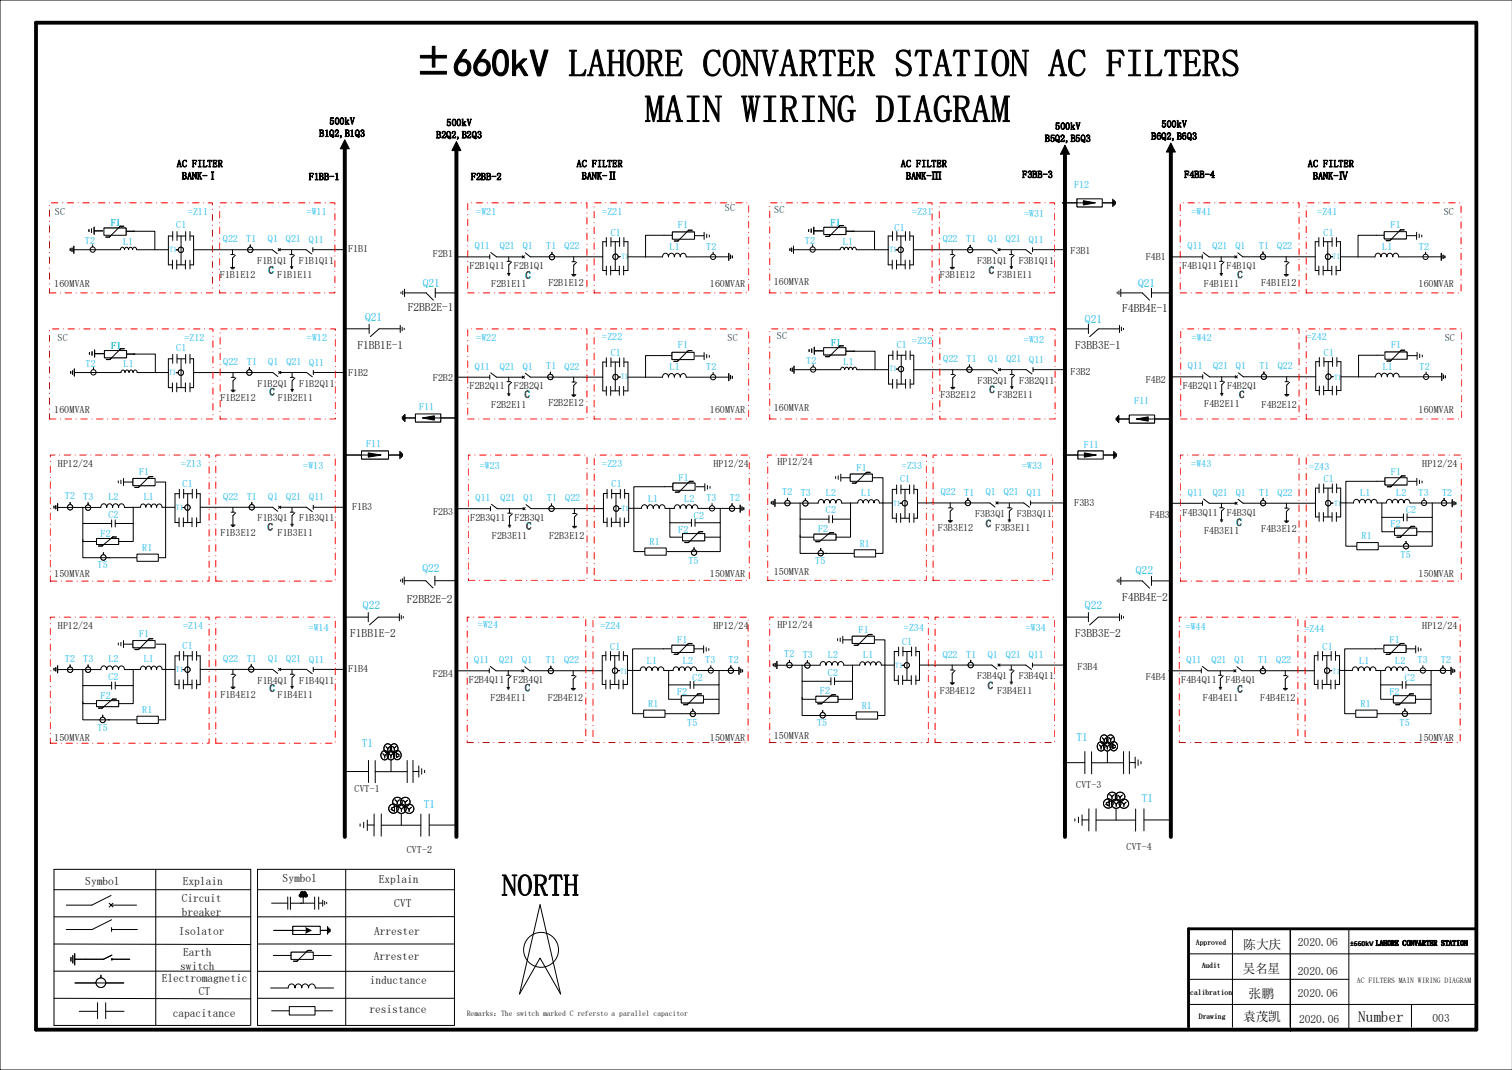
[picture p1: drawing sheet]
<svg xmlns="http://www.w3.org/2000/svg" width="420mm" height="297mm" viewBox="0 0 420 297" stroke-linecap="round" stroke-linejoin="round" font-family="sans-serif">
<defs><g id="words">
<g font-size="10.6">
<text x="115.1" y="21.2">±660kV LAHORE CONVARTER STATION AC FILTERS</text>
<text x="179.1" y="33.9">MAIN WIRING DIAGRAM</text>
</g>
<text font-size="8.5" x="139.4" y="248.6">NORTH</text>
<text font-size="4.2" x="377.2" y="283.6">Number</text>
<g font-size="3.6">
<text x="345.3" y="263.3">陈大庆</text>
<text x="345" y="270.2">吴名星</text>
<text x="346.7" y="276.9">张鹏</text>
<text x="345.2" y="283.4">袁茂凯</text>
</g>
<g font-size="3.2" fill="#00b0f0">
<text x="117.4" y="79.5">Q21</text>
<text x="316.1" y="79.7">Q21</text>
<text x="101.4" y="89">Q21</text>
<text x="301.3" y="89.5">Q21</text>
<text x="117.3" y="158.7">Q22</text>
<text x="315.5" y="159.3">Q22</text>
<text x="100.8" y="169.1">Q22</text>
<text x="301.3" y="169.1">Q22</text>
<text x="100.4" y="207.3">T1</text>
<text x="299" y="205.7">T1</text>
<text x="117.7" y="224.4">T1</text>
<text x="317.1" y="222.6">T1</text>
</g>
<g font-size="3.2">
<text x="113.3" y="86.4">F2BB2E-1</text>
<text x="311.7" y="86.6">F4BB4E-1</text>
<text x="99.3" y="96.9">F1BB1E-1</text>
<text x="298.6" y="96.9">F3BB3E-1</text>
<text x="113" y="167.3">F2BB2E-2</text>
<text x="311.7" y="166.9">F4BB4E-2</text>
<text x="97.3" y="176.7">F1BB1E-2</text>
<text x="298.6" y="176.9">F3BB3E-2</text>
<text x="23.7" y="245.5">Symbol</text>
<text x="50.8" y="245.5">Explain</text>
<text x="78.5" y="244.9">Symbol</text>
<text x="105.2" y="245.2">Explain</text>
<text x="50.5" y="250.5">Circuit</text>
<text x="109.5" y="251.8">CVT</text>
<text x="50.5" y="254.3">breaker</text>
<text x="49.6" y="259.5">Isolator</text>
<text x="103.9" y="259.5">Arrester</text>
<text x="360.4" y="262.7">2020.06</text>
<text x="50.1" y="269.1">switch</text>
<text x="50.9" y="265.3">Earth</text>
<text x="103.8" y="266.4">Arrester</text>
<text x="44.9" y="272.5">Electromagnetic</text>
<text x="102.7" y="273.2">inductance</text>
<text x="360.4" y="270.5">2020.06</text>
<text x="55.2" y="276.3">CT</text>
<text x="102.6" y="281.1">resistance</text>
<text x="360.4" y="276.8">2020.06</text>
<text x="48" y="282.4">capacitance</text>
<text x="360.8" y="284">2020.06</text>
<text x="397.8" y="283.7">003</text>
</g>
<g font-size="2.8">
<text x="91.5" y="34.6">500kV</text>
<text x="124" y="35">500kV</text>
<text x="293" y="36">500kV</text>
<text x="322.5" y="35.4">500kV</text>
<text x="88.6" y="38">B1Q2,B1Q3</text>
<text x="121.1" y="38.4">B2Q2,B2Q3</text>
<text x="290.2" y="39.4">B5Q2,B5Q3</text>
<text x="319.7" y="38.8">B6Q2,B6Q3</text>
<text x="49.1" y="46.4">AC FILTER</text>
<text x="160.1" y="46.4">AC FILTER</text>
<text x="250.2" y="46.4">AC FILTER</text>
<text x="363.2" y="46.4">AC FILTER</text>
<text x="50.5" y="49.8">BANK-Ⅰ</text>
<text x="85.8" y="50">F1BB-1</text>
<text x="130.8" y="50">F2BB-2</text>
<text x="161.6" y="49.8">BANK-Ⅱ</text>
<text x="251.6" y="49.8">BANK-Ⅲ</text>
<text x="283.9" y="49.4">F3BB-3</text>
<text x="328.9" y="49.4">F4BB-4</text>
<text x="364.6" y="49.8">BANK-Ⅳ</text>
<text x="96.7" y="70">F1B1</text>
<text x="120.2" y="71.4">F2B1</text>
<text x="297.3" y="70.4">F3B1</text>
<text x="61.1" y="77.2">F1B1E12</text>
<text x="71.4" y="73.2">F1B1Q1</text>
<text x="77" y="77.2">F1B1E11</text>
<text x="83" y="73.2">F1B1Q11</text>
<text x="130.4" y="74.7">F2B1Q11</text>
<text x="142.7" y="74.7">F2B1Q1</text>
<text x="261" y="77.2">F3B1E12</text>
<text x="271.3" y="73.2">F3B1Q1</text>
<text x="276.9" y="77.2">F3B1E11</text>
<text x="282.9" y="73.2">F3B1Q11</text>
<text x="318.2" y="72.2">F4B1</text>
<text x="328.3" y="74.7">F4B1Q11</text>
<text x="340.6" y="74.7">F4B1Q1</text>
<text x="15.1" y="79.7">160MVAR</text>
<text x="136.4" y="79.7">F2B1E11</text>
<text x="152.3" y="79.3">F2B1E12</text>
<text x="197.1" y="79.7">160MVAR</text>
<text x="214.9" y="79.2">160MVAR</text>
<text x="334.3" y="79.7">F4B1E11</text>
<text x="350.2" y="79.3">F4B1E12</text>
<text x="393.9" y="79.7">160MVAR</text>
<text x="71.5" y="107.3">F1B2Q1</text>
<text x="83.1" y="107.3">F1B2Q11</text>
<text x="96.7" y="104.2">F1B2</text>
<text x="120.2" y="105.7">F2B2</text>
<text x="271.5" y="106.5">F3B2Q1</text>
<text x="283" y="106.5">F3B2Q11</text>
<text x="297.3" y="104">F3B2</text>
<text x="318.2" y="106.4">F4B2</text>
<text x="328.4" y="108">F4B2Q11</text>
<text x="340.7" y="108">F4B2Q1</text>
<text x="61.2" y="111.3">F1B2E12</text>
<text x="77.1" y="111.3">F1B2E11</text>
<text x="130.4" y="108.1">F2B2Q11</text>
<text x="136.4" y="113.1">F2B2E11</text>
<text x="142.7" y="108.1">F2B2Q1</text>
<text x="152.3" y="112.7">F2B2E12</text>
<text x="261.1" y="110.5">F3B2E12</text>
<text x="277" y="110.5">F3B2E11</text>
<text x="334.4" y="113">F4B2E11</text>
<text x="350.3" y="113.1">F4B2E12</text>
<text x="15.1" y="114.7">160MVAR</text>
<text x="197.1" y="114.7">160MVAR</text>
<text x="214.9" y="114.2">160MVAR</text>
<text x="393.9" y="114.7">160MVAR</text>
<text x="16.1" y="129.7">HP12/24</text>
<text x="198.1" y="129.7">HP12/24</text>
<text x="215.9" y="129.2">HP12/24</text>
<text x="394.9" y="129.7">HP12/24</text>
<text x="97.8" y="141.4">F1B3</text>
<text x="120.3" y="142.9">F2B3</text>
<text x="270.8" y="143.5">F3B3Q1</text>
<text x="282.3" y="143.5">F3B3Q11</text>
<text x="298.3" y="140.4">F3B3</text>
<text x="319.3" y="143.7">F4B3</text>
<text x="328.4" y="143.1">F4B3Q11</text>
<text x="340.7" y="143.1">F4B3Q1</text>
<text x="61.2" y="148.7">F1B3E12</text>
<text x="71.5" y="144.7">F1B3Q1</text>
<text x="77.1" y="148.7">F1B3E11</text>
<text x="83.1" y="144.7">F1B3Q11</text>
<text x="130.6" y="144.6">F2B3Q11</text>
<text x="136.6" y="149.6">F2B3E11</text>
<text x="142.9" y="144.6">F2B3Q1</text>
<text x="152.5" y="149.5">F2B3E12</text>
<text x="260.5" y="147.5">F3B3E12</text>
<text x="276.3" y="147.5">F3B3E11</text>
<text x="334.4" y="148.1">F4B3E11</text>
<text x="350.3" y="147.7">F4B3E12</text>
<text x="15.1" y="160.2">150MVAR</text>
<text x="197.1" y="160.2">150MVAR</text>
<text x="214.9" y="159.7">150MVAR</text>
<text x="393.9" y="160.2">150MVAR</text>
<text x="16.1" y="174.7">HP12/24</text>
<text x="198.1" y="174.7">HP12/24</text>
<text x="215.9" y="174.2">HP12/24</text>
<text x="394.9" y="174.7">HP12/24</text>
<text x="71.5" y="189.7">F1B4Q1</text>
<text x="83.1" y="189.7">F1B4Q11</text>
<text x="96.7" y="186.5">F1B4</text>
<text x="120.2" y="187.9">F2B4</text>
<text x="130.2" y="189.6">F2B4Q11</text>
<text x="142.5" y="189.6">F2B4Q1</text>
<text x="271.3" y="188.5">F3B4Q1</text>
<text x="282.9" y="188.5">F3B4Q11</text>
<text x="299.3" y="186">F3B4</text>
<text x="318.2" y="188.7">F4B4</text>
<text x="328" y="189.6">F4B4Q11</text>
<text x="340.4" y="189.6">F4B4Q1</text>
<text x="61.2" y="193.7">F1B4E12</text>
<text x="77.1" y="193.7">F1B4E11</text>
<text x="136.2" y="194.6">F2B4E11</text>
<text x="152.1" y="194.5">F2B4E12</text>
<text x="261" y="192.5">F3B4E12</text>
<text x="276.9" y="192.5">F3B4E11</text>
<text x="334.1" y="194.6">F4B4E11</text>
<text x="349.9" y="194.5">F4B4E12</text>
<text x="15.1" y="205.7">150MVAR</text>
<text x="197.1" y="205.7">150MVAR</text>
<text x="214.9" y="205.2">150MVAR</text>
<text x="393.9" y="205.7">150MVAR</text>
<text x="98.5" y="219.8">CVT-1</text>
<text x="298.9" y="218.6">CVT-3</text>
<text x="113" y="236.9">CVT-2</text>
<text x="312.9" y="235.9">CVT-4</text>
</g>
<g font-size="2.8" fill="#00b0f0">
<text x="298.3" y="52.2">F12</text>
<text x="52.2" y="59.7">=Z11</text>
<text x="85.2" y="59.7">=W11</text>
<text x="132.2" y="59.7">=W21</text>
<text x="167.2" y="59.7">=Z21</text>
<text x="253.3" y="59.8">=Z31</text>
<text x="330.9" y="59.7">=W41</text>
<text x="365.8" y="59.7">=Z41</text>
<text x="30.7" y="62.7">F1</text>
<text x="49" y="63.4">C1</text>
<text x="169.6" y="65.4">C1</text>
<text x="188.2" y="63.2">F1</text>
<text x="230.7" y="62.7">F1</text>
<text x="248.4" y="64.2">C1</text>
<text x="284.4" y="60.2">=W31</text>
<text x="367.5" y="65.4">C1</text>
<text x="386.2" y="63.2">F1</text>
<text x="23.6" y="67.6">T2</text>
<text x="34.2" y="67.9">L1</text>
<text x="61.9" y="67.2">Q22</text>
<text x="68.4" y="67.2">T1</text>
<text x="74.4" y="67.2">Q1</text>
<text x="79.4" y="67.2">Q21</text>
<text x="85.8" y="67.4">Q11</text>
<text x="131.9" y="69.2">Q11</text>
<text x="138.8" y="69.2">Q21</text>
<text x="145.2" y="69.2">Q1</text>
<text x="151.7" y="69.1">T1</text>
<text x="156.8" y="69.2">Q22</text>
<text x="185.9" y="69.4">L1</text>
<text x="196.1" y="69.4">T2</text>
<text x="223.5" y="67.6">T2</text>
<text x="234.1" y="67.9">L1</text>
<text x="261.8" y="67.2">Q22</text>
<text x="268.3" y="67.2">T1</text>
<text x="274.3" y="67.2">Q1</text>
<text x="279.3" y="67.2">Q21</text>
<text x="285.7" y="67.4">Q11</text>
<text x="329.8" y="69.2">Q11</text>
<text x="336.7" y="69.2">Q21</text>
<text x="343.1" y="69.2">Q1</text>
<text x="349.6" y="69.1">T1</text>
<text x="354.7" y="69.2">Q22</text>
<text x="383.9" y="69.4">L1</text>
<text x="394.1" y="69.4">T2</text>
<text x="51.2" y="94.7">=Z12</text>
<text x="85.2" y="94.7">=W12</text>
<text x="132.2" y="94.6">=W22</text>
<text x="167.2" y="94.4">=Z22</text>
<text x="253.3" y="95.5">=Z32</text>
<text x="284.3" y="95.2">=W32</text>
<text x="330.9" y="94.7">=W42</text>
<text x="362.9" y="94.4">=Z42</text>
<text x="23.7" y="101.7">T2</text>
<text x="30.9" y="96.8">F1</text>
<text x="34.3" y="102">L1</text>
<text x="49" y="97.5">C1</text>
<text x="62" y="101.3">Q22</text>
<text x="68.5" y="101.3">T1</text>
<text x="74.5" y="101.3">Q1</text>
<text x="79.5" y="101.3">Q21</text>
<text x="85.9" y="101.5">Q11</text>
<text x="169.6" y="98.8">C1</text>
<text x="188.2" y="96.6">F1</text>
<text x="223.9" y="101.1">T2</text>
<text x="230.8" y="96">F1</text>
<text x="234.2" y="101.2">L1</text>
<text x="249" y="96.5">C1</text>
<text x="261.9" y="100.5">Q22</text>
<text x="268.4" y="100.6">T1</text>
<text x="274.4" y="100.5">Q1</text>
<text x="279.5" y="100.5">Q21</text>
<text x="285.8" y="100.7">Q11</text>
<text x="367.7" y="98.7">C1</text>
<text x="386.3" y="96.5">F1</text>
<text x="131.9" y="102.6">Q11</text>
<text x="138.8" y="102.6">Q21</text>
<text x="145.2" y="102.6">Q1</text>
<text x="151.7" y="102.5">T1</text>
<text x="156.8" y="102.6">Q22</text>
<text x="185.9" y="102.8">L1</text>
<text x="196.1" y="102.8">T2</text>
<text x="329.9" y="102.5">Q11</text>
<text x="336.9" y="102.5">Q21</text>
<text x="343.2" y="102.5">Q1</text>
<text x="349.8" y="102.4">T1</text>
<text x="354.8" y="102.5">Q22</text>
<text x="384" y="102.7">L1</text>
<text x="394.2" y="102.7">T2</text>
<text x="116.4" y="113.7">F11</text>
<text x="315" y="112.2">F11</text>
<text x="101.7" y="124">F11</text>
<text x="301" y="124.4">F11</text>
<text x="38.6" y="131.9">F1</text>
<text x="50.4" y="129.7">=Z13</text>
<text x="84.2" y="130.2">=W13</text>
<text x="133.2" y="130.2">=W23</text>
<text x="167.2" y="129.7">=Z23</text>
<text x="237.9" y="130.7">F1</text>
<text x="250.5" y="130.2">=Z33</text>
<text x="283.8" y="130.1">=W33</text>
<text x="330.8" y="129.7">=W43</text>
<text x="363.6" y="130.4">=Z43</text>
<text x="386.2" y="131.9">F1</text>
<text x="50.7" y="135.1">C1</text>
<text x="169.8" y="135.3">C1</text>
<text x="188.4" y="133.4">F1</text>
<text x="217.3" y="137.4">T2</text>
<text x="222.4" y="137.6">T3</text>
<text x="229.4" y="137.6">L2</text>
<text x="239.2" y="137.6">L1</text>
<text x="250" y="133.9">C1</text>
<text x="261.2" y="137.5">Q22</text>
<text x="267.8" y="137.6">T1</text>
<text x="273.7" y="137.5">Q1</text>
<text x="278.8" y="137.5">Q21</text>
<text x="285.1" y="137.7">Q11</text>
<text x="329.8" y="137.6">Q11</text>
<text x="336.8" y="137.6">Q21</text>
<text x="343.2" y="137.6">Q1</text>
<text x="349.7" y="137.5">T1</text>
<text x="354.8" y="137.6">Q22</text>
<text x="367.6" y="133.8">C1</text>
<text x="377.8" y="137.7">L1</text>
<text x="387.8" y="137.7">L2</text>
<text x="394" y="137.6">T3</text>
<text x="400.5" y="137.6">T2</text>
<text x="18" y="138.6">T2</text>
<text x="23.1" y="138.8">T3</text>
<text x="30.1" y="138.8">L2</text>
<text x="30.1" y="143.7">C2</text>
<text x="39.9" y="138.8">L1</text>
<text x="62" y="138.7">Q22</text>
<text x="68.5" y="138.8">T1</text>
<text x="74.5" y="138.7">Q1</text>
<text x="79.5" y="138.7">Q21</text>
<text x="85.9" y="138.9">Q11</text>
<text x="132" y="139.1">Q11</text>
<text x="139" y="139.1">Q21</text>
<text x="145.4" y="139.1">Q1</text>
<text x="151.9" y="139">T1</text>
<text x="157" y="139.1">Q22</text>
<text x="180" y="139.2">L1</text>
<text x="190" y="139.2">L2</text>
<text x="196.2" y="139.1">T3</text>
<text x="202.7" y="139.1">T2</text>
<text x="229.4" y="142.5">C2</text>
<text x="390.5" y="142.5">C2</text>
<text x="27.9" y="148.9">F2</text>
<text x="188.4" y="147.8">F2</text>
<text x="192.7" y="144">C2</text>
<text x="227.2" y="147.7">F2</text>
<text x="378.1" y="149.7">R1</text>
<text x="386.2" y="146.3">F2</text>
<text x="39.5" y="152.9">R1</text>
<text x="180.4" y="151.2">R1</text>
<text x="238.7" y="151.7">R1</text>
<text x="389" y="155">T5</text>
<text x="27.1" y="157.8">T5</text>
<text x="191.2" y="156.5">T5</text>
<text x="226.4" y="156.6">T5</text>
<text x="38.6" y="176.9">F1</text>
<text x="50.8" y="174.7">=Z14</text>
<text x="85.7" y="175.2">=W14</text>
<text x="132.7" y="174.3">=W24</text>
<text x="166.7" y="174.5">=Z24</text>
<text x="188.1" y="178.4">F1</text>
<text x="238.4" y="175.7">F1</text>
<text x="250.5" y="178.9">C1</text>
<text x="251" y="175.2">=Z34</text>
<text x="284.8" y="175.1">=W34</text>
<text x="329.2" y="174.8">=W44</text>
<text x="362.2" y="175.3">=Z44</text>
<text x="385.9" y="178.4">F1</text>
<text x="18" y="183.7">T2</text>
<text x="23.1" y="183.8">T3</text>
<text x="30.1" y="183.8">L2</text>
<text x="39.9" y="183.8">L1</text>
<text x="50.7" y="180.1">C1</text>
<text x="62" y="183.7">Q22</text>
<text x="68.5" y="183.8">T1</text>
<text x="74.5" y="183.7">Q1</text>
<text x="79.5" y="183.7">Q21</text>
<text x="85.9" y="183.9">Q11</text>
<text x="131.7" y="184.1">Q11</text>
<text x="138.7" y="184.1">Q21</text>
<text x="145" y="184.1">Q1</text>
<text x="151.6" y="184.1">T1</text>
<text x="156.6" y="184.1">Q22</text>
<text x="169.5" y="180.3">C1</text>
<text x="179.6" y="184.2">L1</text>
<text x="189.6" y="184.2">L2</text>
<text x="195.8" y="184.1">T3</text>
<text x="202.3" y="184.1">T2</text>
<text x="217.8" y="182.5">T2</text>
<text x="222.9" y="182.6">T3</text>
<text x="229.9" y="182.6">L2</text>
<text x="239.7" y="182.6">L1</text>
<text x="261.8" y="182.5">Q22</text>
<text x="268.3" y="182.6">T1</text>
<text x="274.3" y="182.5">Q1</text>
<text x="279.3" y="182.5">Q21</text>
<text x="285.7" y="182.7">Q11</text>
<text x="329.5" y="184.1">Q11</text>
<text x="336.5" y="184.1">Q21</text>
<text x="342.8" y="184.1">Q1</text>
<text x="349.4" y="184.1">T1</text>
<text x="354.4" y="184.1">Q22</text>
<text x="367.3" y="180.3">C1</text>
<text x="377.4" y="184.2">L1</text>
<text x="387.4" y="184.2">L2</text>
<text x="393.6" y="184.1">T3</text>
<text x="400.1" y="184.1">T2</text>
<text x="30.1" y="188.7">C2</text>
<text x="192.3" y="189">C2</text>
<text x="229.9" y="187.5">C2</text>
<text x="390.1" y="189">C2</text>
<text x="27.9" y="193.9">F2</text>
<text x="39.5" y="197.9">R1</text>
<text x="180" y="196.2">R1</text>
<text x="188" y="192.8">F2</text>
<text x="227.7" y="192.7">F2</text>
<text x="239.3" y="196.7">R1</text>
<text x="377.8" y="196.2">R1</text>
<text x="385.8" y="192.8">F2</text>
<text x="27.1" y="202.8">T5</text>
<text x="190.8" y="201.5">T5</text>
<text x="226.9" y="201.6">T5</text>
<text x="388.6" y="201.5">T5</text>
</g>
<g font-size="2.8" fill="#002060">
<text x="15.2" y="59.7">SC</text>
<text x="201.3" y="58.7">SC</text>
<text x="215" y="59.2">SC</text>
<text x="400.9" y="59.7">SC</text>
<text x="16" y="94.7">SC</text>
<text x="202" y="94.7">SC</text>
<text x="215.8" y="94.2">SC</text>
<text x="401.2" y="94.7">SC</text>
</g>
<g font-size="2.8" fill="#00b050">
<text x="74.6" y="75.9">C</text>
<text x="145.9" y="77.3">C</text>
<text x="274.6" y="76">C</text>
<text x="343.6" y="77.2">C</text>
<text x="74.8" y="109.7">C</text>
<text x="145.7" y="110.4">C</text>
<text x="274.8" y="109.1">C</text>
<text x="344.1" y="110.5">C</text>
<text x="74.3" y="147.2">C</text>
<text x="146.1" y="146.9">C</text>
<text x="273.8" y="146.3">C</text>
<text x="343.4" y="145.9">C</text>
<text x="74.9" y="192">C</text>
<text x="145.8" y="191.8">C</text>
<text x="274.3" y="191.2">C</text>
<text x="343.6" y="192.2">C</text>
</g>
<g font-size="2.1" fill="#00b0f0">
<text x="47" y="70">T1</text>
<text x="172.6" y="71.9">T1</text>
<text x="247" y="70">T1</text>
<text x="370.1" y="71.9">T1</text>
<text x="46.9" y="104.1">T1</text>
<text x="172.4" y="105.2">T1</text>
<text x="247" y="103">T1</text>
<text x="370.5" y="105.4">T1</text>
<text x="48.9" y="141.6">T1</text>
<text x="172.6" y="141.9">T1</text>
<text x="248" y="140.4">T1</text>
<text x="370.5" y="140.4">T1</text>
<text x="248.6" y="185.5">T1</text>
<text x="48.9" y="186.6">T1</text>
<text x="172.2" y="187">T1</text>
<text x="370.1" y="187">T1</text>
</g>
<g font-size="2.1">
<text x="332.1" y="262.2">Approved</text>
<text x="374.9" y="262.5">±660kV LAHORE CONVARTER STATION</text>
<text x="333.7" y="268.8">Audit</text>
<text x="376.8" y="272.9">AC FILTERS MAIN WIRING DIAGRAM</text>
<text x="330.5" y="276.1">calibration</text>
<text x="129.6" y="282.1">Remarks：The switch marked C refersto a parallel capacitor</text>
<text x="332.9" y="283">Drawing</text>
</g>
</g></defs>
<path d="M419.9 0h-419.9v297h419.9" fill="none" stroke="#000" stroke-width=".28"/>
<circle cx="224.2" cy="184.7" r=".73" fill="#fff"/>
<g fill="none" stroke="#000" stroke-width=".28">
<path d="M224.2 183.4v.6"/>
<circle cx="224.2" cy="184.7" r=".73"/>
</g>
<circle cx="224.2" cy="184.7" r=".73" fill="#fff"/>
<g fill="none" stroke="#000" stroke-width=".28">
<path d="M219.2 183.3v.6M224.2 183.4v.6"/>
<circle cx="224.2" cy="184.7" r=".73"/>
</g>
<circle cx="219.2" cy="184.6" r=".73" fill="#fff"/>
<g fill="none" stroke="#000" stroke-width=".28">
<path d="M219.2 183.3v.6"/>
<circle cx="219.2" cy="184.6" r=".73"/>
</g>
<circle cx="219.2" cy="184.6" r=".73" fill="#fff"/>
<g fill="none" stroke="#000" stroke-width=".28">
<path d="M228.5 197.2v.6"/>
<circle cx="219.2" cy="184.6" r=".73"/>
</g>
<circle cx="228.5" cy="198.5" r=".73" fill="#fff"/>
<g fill="none" stroke="#000" stroke-width=".28">
<path d="M228.5 197.2v.6"/>
<circle cx="228.5" cy="198.5" r=".73"/>
</g>
<circle cx="228.5" cy="198.5" r=".73" fill="#fff"/>
<circle cx="228.5" cy="198.5" r=".73" fill="none" stroke="#000" stroke-width=".28"/>
<circle cx="251.8" cy="184.7" r=".73" fill="#fff"/>
<g fill="none" stroke="#000" stroke-width=".28">
<path d="M250.5 184.7h.6"/>
<circle cx="251.8" cy="184.7" r=".73"/>
</g>
<circle cx="251.8" cy="184.7" r=".73" fill="#fff"/>
<g fill="none" stroke="#000" stroke-width=".28">
<path d="M250.5 184.7h.6M269.6 183.3v.6"/>
<circle cx="251.8" cy="184.7" r=".73"/>
</g>
<circle cx="269.6" cy="184.6" r=".73" fill="#fff"/>
<g fill="none" stroke="#000" stroke-width=".28">
<path d="M269.6 183.3v.6"/>
<circle cx="269.6" cy="184.6" r=".73"/>
</g>
<circle cx="269.6" cy="184.6" r=".73" fill="#fff"/>
<g fill="none" stroke="#000" stroke-width=".28">
<path d="M192.4 196.8v.6"/>
<circle cx="269.6" cy="184.6" r=".73"/>
</g>
<circle cx="192.4" cy="198.2" r=".73" fill="#fff"/>
<g fill="none" stroke="#000" stroke-width=".28">
<path d="M192.4 196.8v.6"/>
<circle cx="192.4" cy="198.2" r=".73"/>
</g>
<circle cx="192.4" cy="198.2" r=".73" fill="#fff"/>
<g fill="none" stroke="#000" stroke-width=".28">
<path d="M203 184.8v.6"/>
<circle cx="192.4" cy="198.2" r=".73"/>
</g>
<circle cx="203" cy="186.1" r=".73" fill="#fff"/>
<g fill="none" stroke="#000" stroke-width=".28">
<path d="M203 184.8v.6"/>
<circle cx="203" cy="186.1" r=".73"/>
</g>
<circle cx="203" cy="186.1" r=".73" fill="#fff"/>
<circle cx="203" cy="186.1" r=".73" fill="none" stroke="#000" stroke-width=".28"/>
<circle cx="197.4" cy="186.1" r=".73" fill="#fff"/>
<circle cx="197.4" cy="186.1" r=".73" fill="none" stroke="#000" stroke-width=".28"/>
<circle cx="170.8" cy="186.1" r=".73" fill="#fff"/>
<g fill="none" stroke="#000" stroke-width=".28">
<path d="M171.5 186.2h.6"/>
<circle cx="170.8" cy="186.1" r=".73"/>
</g>
<circle cx="170.8" cy="186.1" r=".73" fill="#fff"/>
<g fill="none" stroke="#000" stroke-width=".28">
<path d="M153 184.9v.6M171.5 186.2h.6"/>
<circle cx="170.8" cy="186.1" r=".73"/>
</g>
<circle cx="153" cy="186.2" r=".73" fill="#fff"/>
<g fill="none" stroke="#000" stroke-width=".28">
<path d="M153 184.9v.6"/>
<circle cx="153" cy="186.2" r=".73"/>
</g>
<circle cx="153" cy="186.2" r=".73" fill="#fff"/>
<g fill="none" stroke="#000" stroke-width=".28">
<path d="M192.7 152v.6"/>
<circle cx="153" cy="186.2" r=".73"/>
</g>
<circle cx="192.7" cy="153.4" r=".73" fill="#fff"/>
<g fill="none" stroke="#000" stroke-width=".28">
<path d="M192.7 152v.6"/>
<circle cx="192.7" cy="153.4" r=".73"/>
</g>
<circle cx="192.7" cy="153.4" r=".73" fill="#fff"/>
<g fill="none" stroke="#000" stroke-width=".28">
<path d="M227.9 152.2v.6"/>
<circle cx="192.7" cy="153.4" r=".73"/>
</g>
<circle cx="227.9" cy="153.5" r=".73" fill="#fff"/>
<g fill="none" stroke="#000" stroke-width=".28">
<path d="M227.9 152.2v.6"/>
<circle cx="227.9" cy="153.5" r=".73"/>
</g>
<circle cx="227.9" cy="153.5" r=".73" fill="#fff"/>
<g fill="none" stroke="#000" stroke-width=".28">
<path d="M218.7 138.3v.6"/>
<circle cx="227.9" cy="153.5" r=".73"/>
</g>
<circle cx="218.7" cy="139.6" r=".73" fill="#fff"/>
<g fill="none" stroke="#000" stroke-width=".28">
<path d="M218.7 138.3v.6"/>
<circle cx="218.7" cy="139.6" r=".73"/>
</g>
<circle cx="218.7" cy="139.6" r=".73" fill="#fff"/>
<circle cx="218.7" cy="139.6" r=".73" fill="none" stroke="#000" stroke-width=".28"/>
<circle cx="223.7" cy="139.7" r=".73" fill="#fff"/>
<g fill="none" stroke="#000" stroke-width=".28">
<path d="M223.7 138.4v.6"/>
<circle cx="223.7" cy="139.7" r=".73"/>
</g>
<circle cx="223.7" cy="139.7" r=".73" fill="#fff"/>
<g fill="none" stroke="#000" stroke-width=".28">
<path d="M223.7 138.4v.6"/>
<circle cx="223.7" cy="139.7" r=".73"/>
</g>
<circle cx="251.3" cy="139.7" r=".73" fill="#fff"/>
<g fill="none" stroke="#000" stroke-width=".28">
<path d="M250 139.7h.5"/>
<circle cx="251.3" cy="139.7" r=".73"/>
</g>
<circle cx="251.3" cy="139.7" r=".73" fill="#fff"/>
<g fill="none" stroke="#000" stroke-width=".28">
<path d="M250 139.7h.5M268.8 138.3v.6"/>
<circle cx="251.3" cy="139.7" r=".73"/>
</g>
<circle cx="268.8" cy="139.6" r=".73" fill="#fff"/>
<g fill="none" stroke="#000" stroke-width=".28">
<path d="M268.8 138.3v.6"/>
<circle cx="268.8" cy="139.6" r=".73"/>
</g>
<circle cx="268.8" cy="139.6" r=".73" fill="#fff"/>
<g fill="none" stroke="#000" stroke-width=".28">
<path d="M269.2 101.3v.6"/>
<circle cx="268.8" cy="139.6" r=".73"/>
</g>
<circle cx="269.2" cy="102.6" r=".73" fill="#fff"/>
<g fill="none" stroke="#000" stroke-width=".28">
<path d="M269.2 101.3v.6"/>
<circle cx="269.2" cy="102.6" r=".73"/>
</g>
<circle cx="269.2" cy="102.6" r=".73" fill="#fff"/>
<circle cx="269.2" cy="102.6" r=".73" fill="none" stroke="#000" stroke-width=".28"/>
<circle cx="250.2" cy="102.5" r=".73" fill="#fff"/>
<g fill="none" stroke="#000" stroke-width=".28">
<path d="M248.9 102.4h.6"/>
<circle cx="250.2" cy="102.5" r=".73"/>
</g>
<circle cx="250.2" cy="102.5" r=".73" fill="#fff"/>
<g fill="none" stroke="#000" stroke-width=".28">
<path d="M248.9 102.4h.6"/>
<circle cx="250.2" cy="102.5" r=".73"/>
</g>
<circle cx="250.1" cy="69.4" r=".73" fill="#fff"/>
<g fill="none" stroke="#000" stroke-width=".28">
<path d="M248.8 69.3h.6"/>
<circle cx="250.1" cy="69.4" r=".73"/>
</g>
<circle cx="250.1" cy="69.4" r=".73" fill="#fff"/>
<g fill="none" stroke="#000" stroke-width=".28">
<path d="M248.8 69.3h.6M269.4 68.1v.6"/>
<circle cx="250.1" cy="69.4" r=".73"/>
</g>
<circle cx="269.4" cy="69.4" r=".73" fill="#fff"/>
<g fill="none" stroke="#000" stroke-width=".28">
<path d="M269.4 68.1v.6"/>
<circle cx="269.4" cy="69.4" r=".73"/>
</g>
<circle cx="269.4" cy="69.4" r=".73" fill="#fff"/>
<g fill="none" stroke="#000" stroke-width=".28">
<path d="M401 138.3v.6"/>
<circle cx="269.4" cy="69.4" r=".73"/>
</g>
<circle cx="401" cy="139.6" r=".73" fill="#fff"/>
<g fill="none" stroke="#000" stroke-width=".28">
<path d="M401 138.3v.6"/>
<circle cx="401" cy="139.6" r=".73"/>
</g>
<circle cx="401" cy="139.6" r=".73" fill="#fff"/>
<circle cx="401" cy="139.6" r=".73" fill="none" stroke="#000" stroke-width=".28"/>
<circle cx="395.5" cy="139.6" r=".73" fill="#fff"/>
<g fill="none" stroke="#000" stroke-width=".28">
<path d="M390.5 150.3v.6"/>
<circle cx="395.5" cy="139.6" r=".73"/>
</g>
<circle cx="390.5" cy="151.6" r=".73" fill="#fff"/>
<g fill="none" stroke="#000" stroke-width=".28">
<path d="M390.5 150.3v.6"/>
<circle cx="390.5" cy="151.6" r=".73"/>
</g>
<circle cx="390.5" cy="151.6" r=".73" fill="#fff"/>
<g fill="none" stroke="#000" stroke-width=".28">
<path d="M390.2 196.8v.6"/>
<circle cx="390.5" cy="151.6" r=".73"/>
</g>
<circle cx="390.2" cy="198.1" r=".73" fill="#fff"/>
<g fill="none" stroke="#000" stroke-width=".28">
<path d="M390.2 196.8v.6"/>
<circle cx="390.2" cy="198.1" r=".73"/>
</g>
<circle cx="390.2" cy="198.1" r=".73" fill="#fff"/>
<g fill="none" stroke="#000" stroke-width=".28">
<path d="M400.7 184.8v.6"/>
<circle cx="390.2" cy="198.1" r=".73"/>
</g>
<circle cx="400.7" cy="186.1" r=".73" fill="#fff"/>
<g fill="none" stroke="#000" stroke-width=".28">
<path d="M400.7 184.8v.6"/>
<circle cx="400.7" cy="186.1" r=".73"/>
</g>
<circle cx="400.7" cy="186.1" r=".73" fill="#fff"/>
<circle cx="400.7" cy="186.1" r=".73" fill="none" stroke="#000" stroke-width=".28"/>
<circle cx="395.2" cy="186.1" r=".73" fill="#fff"/>
<circle cx="395.2" cy="186.1" r=".73" fill="none" stroke="#000" stroke-width=".28"/>
<circle cx="368.5" cy="186.1" r=".73" fill="#fff"/>
<g fill="none" stroke="#000" stroke-width=".28">
<path d="M369.3 186.2h.5"/>
<circle cx="368.5" cy="186.1" r=".73"/>
</g>
<circle cx="368.5" cy="186.1" r=".73" fill="#fff"/>
<g fill="none" stroke="#000" stroke-width=".28">
<path d="M369.3 186.2h.5"/>
<circle cx="368.5" cy="186.1" r=".73"/>
</g>
<circle cx="368.9" cy="139.6" r=".73" fill="#fff"/>
<g fill="none" stroke="#000" stroke-width=".28">
<path d="M369.6 139.7h.6"/>
<circle cx="368.9" cy="139.6" r=".73"/>
</g>
<circle cx="368.9" cy="139.6" r=".73" fill="#fff"/>
<g fill="none" stroke="#000" stroke-width=".28">
<path d="M369.6 139.7h.6"/>
<circle cx="368.9" cy="139.6" r=".73"/>
</g>
<circle cx="368.9" cy="104.6" r=".73" fill="#fff"/>
<g fill="none" stroke="#000" stroke-width=".28">
<path d="M369.7 104.6h.5"/>
<circle cx="368.9" cy="104.6" r=".73"/>
</g>
<circle cx="368.9" cy="104.6" r=".73" fill="#fff"/>
<g fill="none" stroke="#000" stroke-width=".28">
<path d="M369.7 104.6h.5"/>
<circle cx="368.9" cy="104.6" r=".73"/>
</g>
<circle cx="368.8" cy="71.3" r=".73" fill="#fff"/>
<g fill="none" stroke="#000" stroke-width=".28">
<path d="M369.5 71.3h.6"/>
<circle cx="368.8" cy="71.3" r=".73"/>
</g>
<circle cx="368.8" cy="71.3" r=".73" fill="#fff"/>
<g fill="none" stroke="#000" stroke-width=".28">
<path d="M350.7 69.9v.6M369.5 71.3h.6"/>
<circle cx="368.8" cy="71.3" r=".73"/>
</g>
<circle cx="350.7" cy="71.3" r=".73" fill="#fff"/>
<g fill="none" stroke="#000" stroke-width=".28">
<path d="M350.7 69.9v.6"/>
<circle cx="350.7" cy="71.3" r=".73"/>
</g>
<circle cx="350.7" cy="71.3" r=".73" fill="#fff"/>
<g fill="none" stroke="#000" stroke-width=".28">
<path d="M351 103.2v.6"/>
<circle cx="350.7" cy="71.3" r=".73"/>
</g>
<circle cx="351" cy="104.6" r=".73" fill="#fff"/>
<g fill="none" stroke="#000" stroke-width=".28">
<path d="M351 103.2v.6"/>
<circle cx="351" cy="104.6" r=".73"/>
</g>
<circle cx="351" cy="104.6" r=".73" fill="#fff"/>
<g fill="none" stroke="#000" stroke-width=".28">
<path d="M350.8 138.3v.6"/>
<circle cx="351" cy="104.6" r=".73"/>
</g>
<circle cx="350.8" cy="139.6" r=".73" fill="#fff"/>
<g fill="none" stroke="#000" stroke-width=".28">
<path d="M350.8 138.3v.6"/>
<circle cx="350.8" cy="139.6" r=".73"/>
</g>
<circle cx="350.8" cy="139.6" r=".73" fill="#fff"/>
<g fill="none" stroke="#000" stroke-width=".28">
<path d="M350.7 184.9v.6"/>
<circle cx="350.8" cy="139.6" r=".73"/>
</g>
<circle cx="350.7" cy="186.3" r=".73" fill="#fff"/>
<g fill="none" stroke="#000" stroke-width=".28">
<path d="M350.7 184.9v.6"/>
<circle cx="350.7" cy="186.3" r=".73"/>
</g>
<circle cx="350.7" cy="186.3" r=".73" fill="#fff"/>
<g fill="none" stroke="#000" stroke-width=".28">
<path d="M203.3 139.8v.6"/>
<circle cx="350.7" cy="186.3" r=".73"/>
</g>
<circle cx="203.3" cy="141.1" r=".73" fill="#fff"/>
<g fill="none" stroke="#000" stroke-width=".28">
<path d="M203.3 139.8v.6"/>
<circle cx="203.3" cy="141.1" r=".73"/>
</g>
<circle cx="203.3" cy="141.1" r=".73" fill="#fff"/>
<circle cx="203.3" cy="141.1" r=".73" fill="none" stroke="#000" stroke-width=".28"/>
<circle cx="197.7" cy="141.1" r=".73" fill="#fff"/>
<circle cx="197.7" cy="141.1" r=".73" fill="none" stroke="#000" stroke-width=".28"/>
<circle cx="171.1" cy="141.1" r=".73" fill="#fff"/>
<g fill="none" stroke="#000" stroke-width=".28">
<path d="M171.9 141.2h.5"/>
<circle cx="171.1" cy="141.1" r=".73"/>
</g>
<circle cx="171.1" cy="141.1" r=".73" fill="#fff"/>
<g fill="none" stroke="#000" stroke-width=".28">
<path d="M153.2 139.9v.6M171.9 141.2h.5"/>
<circle cx="171.1" cy="141.1" r=".73"/>
</g>
<circle cx="153.2" cy="141.2" r=".73" fill="#fff"/>
<g fill="none" stroke="#000" stroke-width=".28">
<path d="M153.2 139.9v.6"/>
<circle cx="153.2" cy="141.2" r=".73"/>
</g>
<circle cx="153.2" cy="141.2" r=".73" fill="#fff"/>
<circle cx="153.2" cy="141.2" r=".73" fill="none" stroke="#000" stroke-width=".28"/>
<circle cx="170.9" cy="104.7" r=".73" fill="#fff"/>
<g fill="none" stroke="#000" stroke-width=".28">
<path d="M171.7 104.7h.5"/>
<circle cx="170.9" cy="104.7" r=".73"/>
</g>
<circle cx="170.9" cy="104.7" r=".73" fill="#fff"/>
<g fill="none" stroke="#000" stroke-width=".28">
<path d="M152.9 103.3v.6M171.7 104.7h.5"/>
<circle cx="170.9" cy="104.7" r=".73"/>
</g>
<circle cx="152.9" cy="104.6" r=".73" fill="#fff"/>
<g fill="none" stroke="#000" stroke-width=".28">
<path d="M152.9 103.3v.6"/>
<circle cx="152.9" cy="104.6" r=".73"/>
</g>
<circle cx="152.9" cy="104.6" r=".73" fill="#fff"/>
<circle cx="152.9" cy="104.6" r=".73" fill="none" stroke="#000" stroke-width=".28"/>
<circle cx="170.9" cy="71.3" r=".73" fill="#fff"/>
<g fill="none" stroke="#000" stroke-width=".28">
<path d="M171.7 71.3h.5"/>
<circle cx="170.9" cy="71.3" r=".73"/>
</g>
<circle cx="170.9" cy="71.3" r=".73" fill="#fff"/>
<g fill="none" stroke="#000" stroke-width=".28">
<path d="M153.3 70v.6M171.7 71.3h.5"/>
<circle cx="170.9" cy="71.3" r=".73"/>
</g>
<circle cx="153.3" cy="71.4" r=".73" fill="#fff"/>
<g fill="none" stroke="#000" stroke-width=".28">
<path d="M153.3 70v.6"/>
<circle cx="153.3" cy="71.4" r=".73"/>
</g>
<circle cx="153.3" cy="71.4" r=".73" fill="#fff"/>
<circle cx="153.3" cy="71.4" r=".73" fill="none" stroke="#000" stroke-width=".28"/>
<circle cx="50.2" cy="69.4" r=".73" fill="#fff"/>
<g fill="none" stroke="#000" stroke-width=".28">
<path d="M48.9 69.3h.6"/>
<circle cx="50.2" cy="69.4" r=".73"/>
</g>
<circle cx="50.2" cy="69.4" r=".73" fill="#fff"/>
<g fill="none" stroke="#000" stroke-width=".28">
<path d="M48.9 69.3h.6M69.5 68v.6"/>
<circle cx="50.2" cy="69.4" r=".73"/>
</g>
<circle cx="69.5" cy="69.3" r=".73" fill="#fff"/>
<g fill="none" stroke="#000" stroke-width=".28">
<path d="M69.5 68v.6"/>
<circle cx="69.5" cy="69.3" r=".73"/>
</g>
<circle cx="69.5" cy="69.3" r=".73" fill="#fff"/>
<circle cx="69.5" cy="69.3" r=".73" fill="none" stroke="#000" stroke-width=".28"/>
<circle cx="50.2" cy="103.4" r=".73" fill="#fff"/>
<g fill="none" stroke="#000" stroke-width=".28">
<path d="M48.9 103.4h.6"/>
<circle cx="50.2" cy="103.4" r=".73"/>
</g>
<circle cx="50.2" cy="103.4" r=".73" fill="#fff"/>
<g fill="none" stroke="#000" stroke-width=".28">
<path d="M48.9 103.4h.6M69.3 102.1v.6"/>
<circle cx="50.2" cy="103.4" r=".73"/>
</g>
<circle cx="69.3" cy="103.4" r=".73" fill="#fff"/>
<g fill="none" stroke="#000" stroke-width=".28">
<path d="M69.3 102.1v.6"/>
<circle cx="69.3" cy="103.4" r=".73"/>
</g>
<circle cx="69.3" cy="103.4" r=".73" fill="#fff"/>
<circle cx="69.3" cy="103.4" r=".73" fill="none" stroke="#000" stroke-width=".28"/>
<circle cx="24.5" cy="140.9" r=".73" fill="#fff"/>
<g fill="none" stroke="#000" stroke-width=".28">
<path d="M24.5 139.6v.6"/>
<circle cx="24.5" cy="140.9" r=".73"/>
</g>
<circle cx="24.5" cy="140.9" r=".73" fill="#fff"/>
<g fill="none" stroke="#000" stroke-width=".28">
<path d="M19.5 139.5v.6M24.5 139.6v.6"/>
<circle cx="24.5" cy="140.9" r=".73"/>
</g>
<circle cx="19.5" cy="140.8" r=".73" fill="#fff"/>
<g fill="none" stroke="#000" stroke-width=".28">
<path d="M19.5 139.5v.6"/>
<circle cx="19.5" cy="140.8" r=".73"/>
</g>
<circle cx="19.5" cy="140.8" r=".73" fill="#fff"/>
<circle cx="19.5" cy="140.8" r=".73" fill="none" stroke="#000" stroke-width=".28"/>
<circle cx="52.1" cy="140.9" r=".73" fill="#fff"/>
<g fill="none" stroke="#000" stroke-width=".28">
<path d="M50.8 140.9h.5"/>
<circle cx="52.1" cy="140.9" r=".73"/>
</g>
<circle cx="52.1" cy="140.9" r=".73" fill="#fff"/>
<g fill="none" stroke="#000" stroke-width=".28">
<path d="M69.9 139.5v.6M50.8 140.9h.5"/>
<circle cx="52.1" cy="140.9" r=".73"/>
</g>
<circle cx="69.9" cy="140.8" r=".73" fill="#fff"/>
<g fill="none" stroke="#000" stroke-width=".28">
<path d="M69.9 139.5v.6"/>
<circle cx="69.9" cy="140.8" r=".73"/>
</g>
<circle cx="69.9" cy="140.8" r=".73" fill="#fff"/>
<g fill="none" stroke="#000" stroke-width=".28">
<path d="M28.7 153.4v.6"/>
<circle cx="69.9" cy="140.8" r=".73"/>
</g>
<circle cx="28.7" cy="154.7" r=".73" fill="#fff"/>
<g fill="none" stroke="#000" stroke-width=".28">
<path d="M28.7 153.4v.6"/>
<circle cx="28.7" cy="154.7" r=".73"/>
</g>
<circle cx="28.7" cy="154.7" r=".73" fill="#fff"/>
<circle cx="28.7" cy="154.7" r=".73" fill="none" stroke="#000" stroke-width=".28"/>
<circle cx="52.1" cy="185.9" r=".73" fill="#fff"/>
<g fill="none" stroke="#000" stroke-width=".28">
<path d="M50.8 185.9h.5"/>
<circle cx="52.1" cy="185.9" r=".73"/>
</g>
<circle cx="52.1" cy="185.9" r=".73" fill="#fff"/>
<g fill="none" stroke="#000" stroke-width=".28">
<path d="M50.8 185.9h.5"/>
<circle cx="52.1" cy="185.9" r=".73"/>
</g>
<circle cx="24.5" cy="185.9" r=".73" fill="#fff"/>
<g fill="none" stroke="#000" stroke-width=".28">
<path d="M24.5 184.6v.6"/>
<circle cx="24.5" cy="185.9" r=".73"/>
</g>
<circle cx="24.5" cy="185.9" r=".73" fill="#fff"/>
<g fill="none" stroke="#000" stroke-width=".28">
<path d="M19.5 184.6v.6M24.5 184.6v.6"/>
<circle cx="24.5" cy="185.9" r=".73"/>
</g>
<circle cx="19.5" cy="185.9" r=".73" fill="#fff"/>
<g fill="none" stroke="#000" stroke-width=".28">
<path d="M19.5 184.6v.6"/>
<circle cx="19.5" cy="185.9" r=".73"/>
</g>
<circle cx="19.5" cy="185.9" r=".73" fill="#fff"/>
<g fill="none" stroke="#000" stroke-width=".28">
<path d="M15 185.5v.5M15.5 185.3v1M16 184.8v2M28.5 198.5v.6M45 185.8a.76 .76 0 0 0-.7-.9 .76 .76 0 0 0-.8 .9 .76 .76 0 0 0-.7-.9 .76 .76 0 0 0-.8 .9 .77 .77 0 0 0-.7-.9 .77 .77 0 0 0-.8 .9 .76 .76 0 0 0-.8-.9 .76 .76 0 0 0-.7 .9l-4.4 .1a.84 .84 0 0 0-.9-1.1 .84 .84 0 0 0-.8 1.1 .84 .84 0 0 0-.8-1.1 .84 .84 0 0 0-.8 1.1 .84 .84 0 0 0-.8-1.1 .84 .84 0 0 0-.9 1.1 .84 .84 0 0 0-.8-1.1 .84 .84 0 0 0-.8 1.1h-12"/>
<circle cx="19.5" cy="185.9" r=".73"/>
</g>
<circle cx="28.5" cy="199.8" r=".73" fill="#fff"/>
<g fill="none" stroke="#000" stroke-width=".28">
<path d="M28.5 198.5v.6"/>
<circle cx="28.5" cy="199.8" r=".73"/>
</g>
<circle cx="28.5" cy="199.8" r=".73" fill="#fff"/>
<g fill="none" stroke="#000" stroke-width=".28">
<path d="M69.8 184.5v.6"/>
<circle cx="28.5" cy="199.8" r=".73"/>
</g>
<circle cx="69.8" cy="185.8" r=".73" fill="#fff"/>
<g fill="none" stroke="#000" stroke-width=".28">
<path d="M69.8 184.5v.6"/>
<circle cx="69.8" cy="185.8" r=".73"/>
</g>
<circle cx="69.8" cy="185.8" r=".73" fill="#fff"/>
<g fill="none" stroke="#000" stroke-width=".28">
<path d="M96 241.3v43.4M126.1 254.4l-54.6 .1"/>
<circle cx="69.8" cy="185.8" r=".73"/>
</g>
<path d="M126.7 41.3v191M325.2 42.3v190" fill="none" stroke="#000" stroke-width="1.1"/>
<path d="M81.3 257.1h7.6v2.3h-7.6z" fill-rule="evenodd" fill="#fff"/>
<path d="M76 258.3h9.2M81.3 257.1h7.6v2.3h-7.6zM88.9 258.2h2.1M91 257.2v2.1M91.3 257.6v1.3M91.6 257.9v.7" fill="none" stroke="#000" stroke-width=".28"/>
<path d="M84.7 257.3l2 1-2 .9 .2-1.1z" fill-rule="evenodd" fill="#000"/>
<path d="M81.3 257.1h7.6v2.3h-7.6z" fill-rule="evenodd" fill="#fff"/>
<path d="M71.5 241.3v43.3M76 258.3h9.2M81.3 257.1h7.6v2.3h-7.6zM88.9 258.2h2.1M91 257.2v2.1M91.3 257.6v1.3M91.6 257.9v.7M126.2 241.3v43.3M71.5 262h54.6M71.5 269.6h54.6" fill="none" stroke="#000" stroke-width=".28"/>
<path d="M84.7 257.3l2 1-2 .9 .2-1.1z" fill-rule="evenodd" fill="#000"/>
<path d="M80.3 279.4h7.2v2.3h-7.2z" fill-rule="evenodd" fill="#fff"/>
<g fill="none" stroke="#000" stroke-width=".28">
<path d="M53.7 69.3h21.9M86.9 69.3h9M79.9 249v3.4M79.9 250.7h-4.5M80.6 249l.1 3.4M83.3 248.4l.2 .2M83.5 248.6v.2M83.7 247.8l.2 .2M83.7 248.4l-.2 .2M83.8 250.7h-3.1M83.9 248v.2M84 248.4l.2 .2"/>
<path d="M84.1 247.8l-.2 .2M84.2 249v1.7M84.2 248.6v.2M84.4 248.4l-.2 .2M84.6 247.9v.2M84.8 247.7l-.2 .2-.2-.2M85.1 248.5l-.2-.1v.4l.2-.2M87.3 250.7h-3.9M87.4 249v3.4M88.5 249v3.4M89.6 250.7h-1.1M89.6 249.8v1.7"/>
<path d="M90.2 250.2v.8M90.7 250.4v.4M342.3 257.9v27.2M358.3 257.9v27.1M374.6 257.9v27.7M27.1 278.3v4.4M29.3 278.3v4.4M71.5 277.1h54.6M75.2 274.2h4.8M80 274.2a.95 .95 0 0 1 1-1.1 .95 .95 0 0 1 .9 1.1 .95 .95 0 0 1 1-1.1 .95 .95 0 0 1 .9 1.1 .96 .96 0 0 1 .9-1.1 .96 .96 0 0 1 1 1.1 .95 .95 0 0 1 .9-1.1 .95 .95 0 0 1 1 1.1h5M80.3 279.4h7.2v2.3h-7.2zM330.1 264.8h80"/>
<path d="M330.2 278.8h79.5M330.2 271.8h44.4M392 278.8v6.3M22 280.7h5.1M29.3 280.7h5.1M71.5 284.6h54.6M75.4 280.6h4.9M87.5 280.6h4.9"/>
<circle cx="83.5" cy="248.6" r=".43"/>
<circle cx="83.9" cy="247.9" r=".43"/>
<circle cx="84.2" cy="248.5" r=".43"/>
<circle cx="84.6" cy="247.9" r=".43"/>
<circle cx="84.9" cy="248.5" r=".43"/>
</g>
<path d="M95.8 41.3v191M10 285.8h400M410 285.7v-279.4h-400v279.5" fill="none" stroke="#000" stroke-width="1.1"/>
<path d="M409.7 257.8h-79.6v27.2" fill="none" stroke="#000" stroke-width=".79"/>
<circle cx="25.8" cy="69.3" r=".73" fill="#fff"/>
<g fill="none" stroke="#000" stroke-width=".28">
<path d="M19.5 69v.6M20 68.8v1M20.5 69.3h13a.57 .57 0 0 1 .5-.7 .57 .57 0 0 1 .6 .7 .57 .57 0 0 1 .5-.7 .57 .57 0 0 1 .6 .7 .57 .57 0 0 1 .6-.7 .57 .57 0 0 1 .5 .7 .57 .57 0 0 1 .6-.7 .57 .57 0 0 1 .5 .7h8.9M20.5 68.3v2M24.7 63.7v.6M25.4 63.5v1M25.7 67.9v.6M26.1 63v2M26.2 64.1h2.6M35 64.2h2.3M36.9 64.2h6.1v5.1M47.9 72.2v2.5"/>
<path d="M48 65.5h-1.2v8h1.1M48 64.3v2.4M49.1 73.5h2.4M49.1 72.2v2.5M49.2 65.5h2.3M49.2 64.3v2.4M50.3 65.5v8M51.5 72.2v2.5M51.6 64.3v2.4M52.8 65.5h1v8h-1M52.8 64.3v2.4M52.8 72.2v2.5"/>
<path d="M64 74.2h1.2M64.1 70.7h1M64.2 74.4h.9M64.4 74.6h.4M64.6 69.3v1.4M64.6 71.6v2.6M65.4 70.8l-.8 .8M75.6 69.3l1.4 1.1M77.2 69l.7 .6M77.6 69.3h7.4l1.6 1.2M77.9 69l-.7 .6M80.5 70.7h1"/>
<path d="M80.6 74h.8M80.8 74.3h.4M80.9 74.5h.2M81 69.4v1.3M81 71.6v2.4M81.8 70.8l-.8 .8M86.9 68.7v1.2M147.3 71.3h20.1"/>
<circle cx="25.8" cy="69.3" r=".73"/>
</g>
<path d="M13.7 56.3h45.3v25h-45.3zM61 56.3h32v25h-32z" fill="none" stroke="#f00" stroke-width=".28" stroke-dasharray="1.8 1.3 0 1.3"/>
<circle cx="198" cy="71.3" r=".73" fill="#fff"/>
<g fill="none" stroke="#000" stroke-width=".28">
<path d="M127 71.3h9M136 70.7v1.2M136.3 70.1l1.6 1.2h7.4M140.8 72.5h1M140.9 75.9h.8M141.1 76.2h.4M141.2 76.4h.2M141.3 71.3v1.2M141.3 73.5v2.4M142.1 72.7l-.8 .8M145 71l.6 .6M145.6 71l-.6 .6"/>
<path d="M145.9 70.2l1.4 1.1M158.8 76.2h1.1M158.8 72.6h1M158.9 76.4h.9M159.1 76.6h.4M159.3 71.3v1.3M160.1 72.8l-.8 .8v2.6M168.4 67.1h-1v8h1M168.4 65.9v2.5M168.4 73.9v2.4M169.6 73.9v2.4M169.7 75.1h2.3"/>
<path d="M169.7 67.1h2.4M169.7 65.9v2.5M170.9 67.1v8M172 73.9v2.4M172.1 65.9v2.5M173.2 73.9v2.4M173.3 67.1h1.1v8h-1.2M173.3 65.9v2.5M174.4 71.3h9.6a.84 .84 0 0 1 .8-1 .84 .84 0 0 1 .8 1 .84 .84 0 0 1 .9-1 .84 .84 0 0 1 .8 1 .84 .84 0 0 1 .8-1 .84 .84 0 0 1 .8 1 .84 .84 0 0 1 .8-1 .84 .84 0 0 1 .9 1h11.8M186.7 65.3h-7.4v6.1M192.8 65.4h2.7M195.5 64.5v1.9"/>
<path d="M196.3 65v1M197 65.2v.6M198 70v.5M202.4 70.3v2M202.9 70.8v1M203.4 71v.6M345.2 71.3h20"/>
<circle cx="198" cy="71.3" r=".73"/>
</g>
<path d="M129.9 56.3h33.1v25h-33.1zM165 56.3h42.9v25h-42.9z" fill="none" stroke="#f00" stroke-width=".28" stroke-dasharray="1.8 1.3 0 1.3"/>
<circle cx="395.9" cy="71.3" r=".73" fill="#fff"/>
<g fill="none" stroke="#000" stroke-width=".28">
<path d="M253.7 69.3h21.8M286.8 69.3h9M324.9 71.3h9M333.9 70.7v1.2M334.2 70.1l1.5 1.2h7.5M338.7 72.5h.9M338.8 75.9h.7M338.9 76.2h.5M339 76.4h.3M339.1 71.3v1.2M339.1 73.5v2.4M339.9 72.7l-.7 .8"/>
<path d="M342.9 71l.6 .6M343.5 71l-.6 .6M343.8 70.2l1.4 1.1M356.6 76.2h1.2M356.7 72.6h1M356.8 76.4h.9M357 76.6h.4M357.2 71.3v1.3M358 72.8l-.8 .8v2.6M366.3 67.1h-1.1v8h1.1M366.3 65.9v2.5M366.3 73.9v2.4"/>
<path d="M367.4 73.9v2.4M367.5 75.1h2.3M367.5 67.1h2.4M367.5 65.9v2.5M368.7 67.1v8M369.8 73.9v2.4M369.9 65.9v2.5M371.1 73.9v2.4M371.1 67.1h1.2v8h-1.2M371.1 65.9v2.5M372.3 71.3h9.6a.84 .84 0 0 1 .8-1 .84 .84 0 0 1 .8 1 .84 .84 0 0 1 .8-1 .84 .84 0 0 1 .8 1 .84 .84 0 0 1 .9-1 .84 .84 0 0 1 .8 1 .84 .84 0 0 1 .8-1 .84 .84 0 0 1 .8 1h11.9M384.6 65.3h-7.5v6.1"/>
<path d="M390.7 65.4h2.6M393.4 64.5v1.9M394.1 65v1M394.8 65.2v.6M395.9 70v.5M400.3 70.3v2M400.7 70.8v1M401.2 71v.6"/>
<circle cx="395.9" cy="71.3" r=".73"/>
</g>
<path d="M327.8 56.3h33v25h-33zM362.8 56.3h43v25h-43z" fill="none" stroke="#f00" stroke-width=".28" stroke-dasharray="1.8 1.3 0 1.3"/>
<circle cx="225.7" cy="69.3" r=".73" fill="#fff"/>
<g fill="none" stroke="#000" stroke-width=".28">
<path d="M219.4 69v.6M219.9 68.8v1M220.4 69.3h12.9a.57 .57 0 0 1 .6-.7 .57 .57 0 0 1 .5 .7 .57 .57 0 0 1 .6-.7 .57 .57 0 0 1 .6 .7 .57 .57 0 0 1 .5-.7 .57 .57 0 0 1 .6 .7 .57 .57 0 0 1 .5-.7 .57 .57 0 0 1 .6 .7h9M220.4 68.3v2M224.6 63.7v.6M225.3 63.5v1M225.7 67.9v.6M226 63v2M226.1 64.1h2.6M234.8 64.2h2.4M236.8 64.2h6.1v5.1M247.8 72.2v2.5"/>
<path d="M247.9 65.5h-1.2v8h1.1M247.9 64.3v2.4M249 73.5h2.4M249 72.2v2.5M249.1 65.5h2.3M249.1 64.3v2.4M250.2 65.5v8M251.4 72.2v2.5M251.5 64.3v2.4M252.7 65.5h1v8h-1M252.7 64.3v2.4M252.7 72.2v2.5"/>
<path d="M263.9 74.2h1.1M264 70.7h.9M264 74.4h.9M264.2 74.6h.4M264.4 69.3v1.4M264.4 71.6v2.6M265.2 70.8l-.8 .8M275.5 69.3l1.4 1.1M277.1 69l.6 .6M277.4 69.3h7.5l1.6 1.2M277.7 69l-.6 .6M280.4 70.7h.9"/>
<path d="M280.5 74h.7M280.6 74.3h.5M280.7 74.5h.3M280.8 69.4v1.3M280.8 71.6v2.4M281.6 70.8l-.7 .8M286.7 68.7v1.2M53.7 103.4h22M87 103.4h9"/>
<circle cx="225.7" cy="69.3" r=".73"/>
</g>
<path d="M213.8 56.3h45.1v25h-45.1zM260.9 56.3h32v25h-32z" fill="none" stroke="#f00" stroke-width=".28" stroke-dasharray="1.8 1.3 0 1.3"/>
<circle cx="26" cy="103.4" r=".73" fill="#fff"/>
<g fill="none" stroke="#000" stroke-width=".28">
<path d="M24.8 97.8v.6M25.6 97.6v1M26.3 97.1v2M26.3 98.2h2.7M35.1 98.3h2.3M37.1 98.3h6v5.1M48 99.6h-1.2v8h1.1M48 98.4v2.4M49.2 99.6h2.3M49.2 98.4v2.4M50.3 99.6v8M51.6 98.4v2.4"/>
<path d="M52.8 99.6h1v8h-1M52.8 98.4v2.4M19.6 103.1v.6M20.1 102.9v1M20.6 103.4h13a.57 .57 0 0 1 .6-.7 .57 .57 0 0 1 .5 .7 .57 .57 0 0 1 .6-.7 .57 .57 0 0 1 .5 .7 .57 .57 0 0 1 .6-.7 .57 .57 0 0 1 .6 .7 .57 .57 0 0 1 .5-.7 .57 .57 0 0 1 .6 .7h8.7M20.6 102.4v2M26 102v.6M47.9 106.3v2.5M49.1 107.6h2.4M49.1 106.3v2.5M51.5 106.3v2.5M52.8 106.3v2.5"/>
<path d="M64.2 108.3h1.1M64.2 104.7h1M64.3 108.5h.9M64.5 108.7h.4M64.7 103.4v1.3M64.7 105.7v2.6M65.5 104.9l-.8 .8M75.7 103.4l1.4 1.1M77.4 103.1l.6 .6M77.7 103.4h7.4l1.6 1.2M78 103.1l-.6 .6M80.6 104.7h1"/>
<path d="M80.8 108.1h.7M80.9 108.4h.5M81 108.6h.3M81.1 103.5v1.2M81.1 105.7v2.4M81.9 104.9l-.8 .8M87 102.8v1.2M345.3 104.6h20.1"/>
<circle cx="26" cy="103.4" r=".73"/>
</g>
<path d="M13.7 91.3h45.4v25h-45.4zM61.1 91.3h32v25h-32z" fill="none" stroke="#f00" stroke-width=".28" stroke-dasharray="1.8 1.3 0 1.3"/>
<circle cx="396" cy="104.6" r=".73" fill="#fff"/>
<g fill="none" stroke="#000" stroke-width=".28">
<path d="M366.4 99.2v2.5M367.7 99.2v2.5M370.1 99.2v2.5M371.3 99.2v2.5M384.7 98.6h-7.4v6.1M390.8 98.7h2.7M393.5 97.8v1.9M394.3 98.3v1M395 98.5v.6M253.7 102.6h21.9M286.9 102.6h9M325 104.6h9"/>
<path d="M334 104v1.2M334.3 103.4l1.6 1.2h7.4M338.8 105.8h1M338.9 109.2h.8M339.1 109.5h.4M339.2 109.7h.2M339.3 104.6v1.2M340.1 106l-.8 .8v2.4M343 104.3l.6 .6M343.6 104.3l-.6 .6M343.9 103.5l1.4 1.1M356.8 109.5h1.1"/>
<path d="M356.8 105.9h1M356.9 109.7h.9M357.1 109.9h.4M357.3 104.6v1.3M358.1 106.1l-.8 .8v2.6M366.4 100.4h-1v8h1M366.4 107.2v2.4M367.6 107.2v2.4M367.7 108.4h2.3M367.7 100.4h2.4M368.9 100.4v8M370 107.2v2.4"/>
<path d="M371.2 107.2v2.4M371.3 100.4h1.1v8h-1.2M372.4 104.6h9.6a.84 .84 0 0 1 .8-1 .84 .84 0 0 1 .8 1 .84 .84 0 0 1 .9-1 .84 .84 0 0 1 .8 1 .84 .84 0 0 1 .8-1 .84 .84 0 0 1 .8 1 .84 .84 0 0 1 .8-1 .84 .84 0 0 1 .9 1h11.8M396 103.3v.5M400.4 103.6v2M400.9 104.1v1M401.4 104.3v.6"/>
<circle cx="396" cy="104.6" r=".73"/>
</g>
<path d="M327.9 91.3h32.9v25h-32.9zM362.8 91.3h43.1v25h-43.1z" fill="none" stroke="#f00" stroke-width=".28" stroke-dasharray="1.8 1.3 0 1.3"/>
<circle cx="225.8" cy="102.6" r=".73" fill="#fff"/>
<g fill="none" stroke="#000" stroke-width=".28">
<path d="M224.7 97v.6M225.4 96.8v1M226.1 96.3v2M226.2 97.4h2.6M235 97.5h2.3M236.9 97.5h6.1v5.1M248 98.6h-1.2v8h1.1M248 97.4v2.4M249.2 98.6h2.3M249.2 97.4v2.4M250.3 98.6v8M251.6 97.4v2.4"/>
<path d="M252.8 98.6h1v8h-1M252.8 97.4v2.4M219.5 102.3v.6M220 102.1v1M220.5 102.6h13a.57 .57 0 0 1 .5-.7 .57 .57 0 0 1 .6 .7 .57 .57 0 0 1 .5-.7 .57 .57 0 0 1 .6 .7 .57 .57 0 0 1 .6-.7 .57 .57 0 0 1 .5 .7 .57 .57 0 0 1 .6-.7 .57 .57 0 0 1 .5 .7h8.9M220.5 101.6v2M225.8 101.2v.6M247.9 105.3v2.5M249.1 106.6h2.4M249.1 105.3v2.5M251.5 105.3v2.5M252.8 105.3v2.5"/>
<path d="M264 107.5h1.2M264.1 104h1M264.2 107.7h.9M264.4 107.9h.4M264.6 102.6v1.4M265.4 104.1l-.8 .8v2.6M275.6 102.6l1.4 1.1M277.2 102.3l.7 .6M277.6 102.6h7.4l1.6 1.2M277.9 102.3l-.7 .6M280.5 104h1M280.6 107.3h.8"/>
<path d="M280.8 107.6h.4M280.9 107.8h.2M281 102.7v1.3M281.8 104.1l-.8 .8v2.4M286.9 102v1.2M324.9 139.7h9M333.9 139.1v1.2M334.2 138.5l1.6 1.2h7.5M339.2 139.7v1.2M343 139.4l.6 .6M343.6 139.4l-.6 .6M343.8 138.6l1.4 1.1h20.1"/>
<path d="M357.2 139.7v1.3M366.3 135.5h-1v8h1M366.3 134.3v2.5M367.6 135.5h2.4M367.6 134.3v2.5M368.8 135.5v8M370 134.3v2.5M371.2 135.5h1.1v8h-1.2M371.2 134.3v2.5M372.3 139.6h3.6a.84 .84 0 0 1 .8-1 .84 .84 0 0 1 .8 1 .84 .84 0 0 1 .8-1 .84 .84 0 0 1 .9 1 .84 .84 0 0 1 .8-1 .84 .84 0 0 1 .8 1 .84 .84 0 0 1 .8-1 .84 .84 0 0 1 .8 1h2.6a.84 .84 0 0 1 .8-1 .84 .84 0 0 1 .8 1 .84 .84 0 0 1 .8-1 .84 .84 0 0 1 .9 1 .84 .84 0 0 1 .8-1 .84 .84 0 0 1 .8 1 .84 .84 0 0 1 .8-1 .84 .84 0 0 1 .9 1h11.6M383.8 139.6v4h5.9M384.6 133.6h-10.8v18h23.9v-8"/>
<path d="M390.8 133.6h2.6M393.5 132.8v1.9M394.2 133.3v.9M394.9 133.5v.6M395.5 138.3v.6M397.7 139.6v4h-6.9M403.3 138.7v2M403.8 139.2v1M404.3 139.4v.6M338.7 140.9h1M338.9 144.3h.7M339 144.6h.5"/>
<path d="M339.1 144.8h.3M339.2 141.9v2.4M340 141.1l-.8 .8M356.7 144.6h1.2M356.8 141h.9M356.9 144.8h.8M357.1 145h.4M358 141.2l-.7 .8v2.6M366.3 142.3v2.4M367.5 142.3v2.4M367.6 143.5h2.3M369.9 142.3v2.4"/>
<path d="M371.1 142.3v2.4M383.8 143.6v4h13.9"/>
<circle cx="225.8" cy="102.6" r=".73"/>
</g>
<path d="M213.8 91.3h45.2v25h-45.2zM261 91.3h32v25h-32zM327.8 126.3h32.9v35h-32.9zM362.8 126.3h43v35h-43z" fill="none" stroke="#f00" stroke-width=".28" stroke-dasharray="1.8 1.3 0 1.3"/>
<path d="M295.8 42.3v190" fill="none" stroke="#000" stroke-width="1.1"/>
<path d="M384.6 132.6h6.2v2h-6.2z" fill-rule="evenodd" fill="#fff"/>
<path d="M384.6 132.6h6.2v2h-6.2zM390.2 132.1h-.9l-3.1 3h-.9" fill="none" stroke="#000" stroke-width=".28"/>
<path d="M384.6 132.6h6.2v2h-6.2z" fill-rule="evenodd" fill="#fff"/>
<path d="M384.6 132.6h6.2v2h-6.2zM390.2 132.1h-.9l-3.1 3h-.9M389.7 142.6v2M390.8 142.6v2" fill="none" stroke="#000" stroke-width=".28"/>
<path d="M387.3 146.6h6.1v2h-6.1z" fill-rule="evenodd" fill="#fff"/>
<path d="M387.3 146.6h6.1v2h-6.1zM392.9 146.1h-1l-3 3h-1" fill="none" stroke="#000" stroke-width=".28"/>
<path d="M387.3 146.6h6.1v2h-6.1z" fill-rule="evenodd" fill="#fff"/>
<path d="M387.3 146.6h6.1v2h-6.1zM392.9 146.1h-1l-3 3h-1" fill="none" stroke="#000" stroke-width=".28"/>
<path d="M376.8 150.6h5.9v2h-5.9z" fill-rule="evenodd" fill="#fff"/>
<g fill="none" stroke="#000" stroke-width=".28">
<path d="M376.8 150.6h5.9v2h-5.9zM195.4 179.3v1.9M196.1 179.8v.9M126.9 186.2h9M135.9 185.6v1.2M136.2 185l1.5 1.2h7.5M140.7 187.4h.9M140.8 190.8h.7M140.9 191.1h.5M141 191.3h.3M141.1 186.2v1.2M141.1 188.4v2.4"/>
<path d="M141.9 187.6l-.7 .8M144.9 185.9l.6 .6M145.5 185.9l-.6 .6M145.8 185.1l1.4 1.1h20M158.6 191.1h1.2M158.7 187.5h1M158.8 191.3h.9M159 191.5h.4M159.2 186.2v1.3M160 187.7l-.8 .8v2.6M168.3 182h-1.1v8h1.1M168.3 180.8v2.5"/>
<path d="M168.3 188.8v2.4M169.4 188.8v2.4M169.5 190h2.3M169.5 182h2.4M169.5 180.8v2.5M170.7 182v8M171.8 188.8v2.4M171.9 180.8v2.5M173.1 188.8v2.4M173.1 182h1.2v8h-1.2M173.1 180.8v2.5M174.3 186.1h3.5a.84 .84 0 0 1 .8-1 .84 .84 0 0 1 .8 1 .84 .84 0 0 1 .9-1 .84 .84 0 0 1 .8 1 .84 .84 0 0 1 .8-1 .84 .84 0 0 1 .8 1 .84 .84 0 0 1 .8-1 .84 .84 0 0 1 .9 1h2.5a.84 .84 0 0 1 .8-1 .84 .84 0 0 1 .9 1 .84 .84 0 0 1 .8-1 .84 .84 0 0 1 .8 1 .84 .84 0 0 1 .8-1 .84 .84 0 0 1 .8 1 .84 .84 0 0 1 .9-1 .84 .84 0 0 1 .8 1h11.7"/>
<path d="M185.7 186.1v4h6M185.7 190.1v4h14M186.6 180.1h-10.9v18h24v-8M192.7 180.1h2.6M196.8 180v.6M197.4 184.8v.6M199.7 186.1v4h-7M205.2 185.2v2M205.7 185.7v1M206.2 185.9v.6"/>
</g>
<path d="M129.8 171.3h32.9v34.8h-32.9zM164.7 171.3h43.1v34.8h-43.1z" fill="none" stroke="#f00" stroke-width=".28" stroke-dasharray="1.8 1.3 0 1.3"/>
<path d="M186.6 179.1h6.1v2h-6.1z" fill-rule="evenodd" fill="#fff"/>
<path d="M186.6 179.1h6.1v2h-6.1zM192.2 178.6h-1l-3 3h-1" fill="none" stroke="#000" stroke-width=".28"/>
<path d="M186.6 179.1h6.1v2h-6.1z" fill-rule="evenodd" fill="#fff"/>
<path d="M186.6 179.1h6.1v2h-6.1zM192.2 178.6h-1l-3 3h-1M191.7 189.1v2M192.7 189.1v2" fill="none" stroke="#000" stroke-width=".28"/>
<path d="M189.2 193.1h6.2v2h-6.2z" fill-rule="evenodd" fill="#fff"/>
<path d="M189.2 193.1h6.2v2h-6.2zM194.8 192.6h-1l-3 3h-1" fill="none" stroke="#000" stroke-width=".28"/>
<path d="M189.2 193.1h6.2v2h-6.2z" fill-rule="evenodd" fill="#fff"/>
<path d="M189.2 193.1h6.2v2h-6.2zM194.8 192.6h-1l-3 3h-1" fill="none" stroke="#000" stroke-width=".28"/>
<path d="M178.7 197.1h6v2h-6z" fill-rule="evenodd" fill="#fff"/>
<g fill="none" stroke="#000" stroke-width=".28">
<path d="M232.6 177.3v.5M233.3 177.1v1M234.1 176.6v2M234.1 177.6h2.6M242.7 177.6h3v21h-15.9M249.6 179.6v2.5M250.8 179.6v2.5M253.1 179.6v2.5M254.3 179.6v2.5M178.7 197.1h6v2h-6zM214.7 184.3v.5M215.3 184.1v1"/>
<path d="M215.7 183.6v2M222.8 184.6v4.5h7.9M236.7 184.6v4.5h-4.9M248.3 184.6h-3.5a.77 .77 0 0 0-.8-.9 .77 .77 0 0 0-.7 .9 .77 .77 0 0 0-.8-.9 .77 .77 0 0 0-.7 .9 .77 .77 0 0 0-.8-.9 .77 .77 0 0 0-.8 .9 .77 .77 0 0 0-.7-.9 .77 .77 0 0 0-.8 .9h-4.4a.84 .84 0 0 0-.8-1 .84 .84 0 0 0-.8 1 .84 .84 0 0 0-.8-1 .84 .84 0 0 0-.9 1 .84 .84 0 0 0-.8-1 .84 .84 0 0 0-.8 1 .84 .84 0 0 0-.8-1 .84 .84 0 0 0-.9 1h-11.9M249.5 187.5v2.5M249.6 180.8h-1.3v8h1.2M250.7 188.8h2.4M250.7 187.5v2.5M250.8 180.8h2.3M251.9 180.8v8M253.1 187.5v2.5M254.3 180.8h1.1v8h-1.1"/>
<path d="M254.3 187.5v2.5M255.4 184.6h20"/>
</g>
<path d="M213.8 171.3h44v34.8h-44z" fill="none" stroke="#f00" stroke-width=".28" stroke-dasharray="1.8 1.3 0 1.3"/>
<path d="M226.6 193.3h6.1v1.6h-6.1z" fill-rule="evenodd" fill="#fff"/>
<path d="M226.6 193.3h6.1v1.6h-6.1zM232.1 192.9h-1l-3 2.5h-1" fill="none" stroke="#000" stroke-width=".28"/>
<path d="M226.6 193.3h6.1v1.6h-6.1z" fill-rule="evenodd" fill="#fff"/>
<path d="M226.6 193.3h6.1v1.6h-6.1zM230.7 188.1v2M231.8 188.1v2M232.1 192.9h-1l-3 2.5h-1" fill="none" stroke="#000" stroke-width=".28"/>
<path d="M236.7 176.6h6.1v2h-6.1z" fill-rule="evenodd" fill="#fff"/>
<path d="M236.7 176.6h6.1v2h-6.1zM242.2 176.1h-1l-3 3h-1" fill="none" stroke="#000" stroke-width=".28"/>
<path d="M236.7 176.6h6.1v2h-6.1z" fill-rule="evenodd" fill="#fff"/>
<path d="M236.7 176.6h6.1v2h-6.1zM242.2 176.1h-1l-3 3h-1" fill="none" stroke="#000" stroke-width=".28"/>
<path d="M237.8 197.6h5.9v2h-5.9z" fill-rule="evenodd" fill="#fff"/>
<g fill="none" stroke="#000" stroke-width=".28">
<path d="M96.2 91.3h6.3M102.5 90v2.5M111.1 91.3h-5.8l-2.5 2.1M111.1 90.3v2M111.4 81.1v.4M111.7 90.8v1M111.9 80.8v1M112.3 91.1v.4M112.3 81.3h6l2.1 2M112.3 80.3v2M120.9 81.3h5.5M120.9 80v2.6"/>
<path d="M120.8 159.9v2.6M96 171.3h6.2M102.3 170v2.6M105 171.3h5.8M105 171.3l-2.4 2.2M110.9 170.3v2M111.2 160.9v.4M111.4 170.8v1M111.7 160.6v1M112 171.1v.4M112.3 160.1v2.1M112.3 161.2h6l2 2"/>
<path d="M120.8 161.2h5.4M222.8 189.1v5h3.8M222.8 193.6v5h7.3M236.7 189.1v5h-4M237.8 197.6h5.9v2h-5.9zM263.9 189.5h1.1M264 186h.9M264 189.7h.9M264.2 189.9h.4M264.4 184.6v1.4M265.2 186.1l-.8 .8v2.6M275.5 184.6l1.4 1.1"/>
<path d="M277.1 184.3l.6 .6M277.4 184.6h7.5l1.6 1.2M277.7 184.3l-.6 .6M280.4 186h.9M280.5 189.3h.7M280.6 189.6h.5M280.7 189.8h.3M280.8 184.7v1.3M281.6 186.1l-.8 .8v2.4M286.7 184v1.2M286.8 184.6h9M96.3 214.2h6"/>
<path d="M102.3 211.1v6.1M104.2 211.1v6.2M104.2 214.2h8.9M106.2 208.6a1.23 1.23 0 0 1 1.7 .6 1.23 1.23 0 0 1-.7 1.7 1.26 1.26 0 0 1-1.4-.8 1.26 1.26 0 0 1 .4-1.5zM106.3 209.2l.5 .6M106.8 209.8v.6M107 206.7a1.23 1.23 0 0 1 1.7 .6 1.23 1.23 0 0 1-.7 1.6 1.26 1.26 0 0 1-1.3-.7 1.26 1.26 0 0 1 .3-1.5zM107.2 207.3l.5 .5M107.3 209.2l-.5 .6M107.7 207.8v.6M107.9 208.6a1.23 1.23 0 0 1 1.7 .6 1.23 1.23 0 0 1-.7 1.7 1.26 1.26 0 0 1-1.4-.8 1.26 1.26 0 0 1 .4-1.5zM108.1 209.2l.5 .6"/>
<path d="M108.2 207.2l-.5 .6M108.6 209.8v.6M108.6 211v3.2M108.8 206.7a1.23 1.23 0 0 1 1.7 .6 1.23 1.23 0 0 1-.7 1.6 1.26 1.26 0 0 1-1.4-.7 1.26 1.26 0 0 1 .4-1.5zM109.1 209.2l-.5 .6M109.5 207.6v.8M109.7 208.6a1.23 1.23 0 0 1 1.7 .6 1.23 1.23 0 0 1-.7 1.6 1.26 1.26 0 0 1-1.4-.7 1.26 1.26 0 0 1 .4-1.5zM110 207.1l-.5 .6-.5-.6M110.8 209.5l-.7-.4v1.2l.7-.5M113.1 211.1v6.1M114.7 211.1v6.1M116.3 212.6v3.1"/>
<path d="M116.3 214.1h-1.6M117.1 213.4v1.5M117.9 213.8v.7"/>
</g>
<path d="M259.7 171.3h33.2v34.8h-33.2z" fill="none" stroke="#f00" stroke-width=".28" stroke-dasharray="1.8 1.3 0 1.3"/>
<path d="M115.4 114.9h7v2.2h-7z" fill-rule="evenodd" fill="#fff"/>
<path d="M111.7 115.7v.6M112.1 115.3v1.4M112.4 115v2M112.4 116h3M115.4 114.9h7v2.2h-7zM117.3 116l3.3-.6v1.2zM120.4 116h6.1" fill="none" stroke="#000" stroke-width=".28"/>
<path d="M117.3 116l3.3-.6v1.2z" fill="#000"/>
<path d="M115.4 114.9h7v2.2h-7z" fill-rule="evenodd" fill="#fff"/>
<path d="M111.7 115.7v.6M112.1 115.3v1.4M112.4 115v2M112.4 116h3M115.4 114.9h7v2.2h-7zM117.3 116l3.3-.6v1.2zM120.4 116h6.1" fill="none" stroke="#000" stroke-width=".28"/>
<path d="M117.3 116l3.3-.6v1.2z" fill="#000"/>
<path d="M100.4 125.2h7.5v2.2h-7.5z" fill-rule="evenodd" fill="#fff"/>
<path d="M96 126.3h6.5M100.4 125.2h7.5v2.2h-7.5zM102.3 125.7l3.5 .6-3.5 .6zM107.8 126.3h3.3M111.1 125.3v2M111.4 125.6v1.4M111.7 126v.6" fill="none" stroke="#000" stroke-width=".28"/>
<path d="M102.3 125.7l3.5 .6-3.5 .6z" fill="#000"/>
<path d="M100.4 125.2h7.5v2.2h-7.5z" fill-rule="evenodd" fill="#fff"/>
<g fill="none" stroke="#000" stroke-width=".28">
<path d="M296 91.3h6.2M302.3 90v2.6M310.3 81.1v.4M310.8 80.8v1M310.8 91.3h-5.8l-2.4 2.2M310.9 90.3v2M311.2 81.3h6l2 2M311.2 80.3v2M311.4 90.8v1M312 91.1v.4M319.8 81.3h5.5M319.8 80v2.6"/>
<path d="M96 126.3h6.5M100.4 125.2h7.5v2.2h-7.5zM102.3 125.7l3.5 .6-3.5 .6zM107.8 126.3h3.3M111.1 125.3v2M111.4 125.6v1.4M111.7 126v.6M319.8 160v2.5M296 171.3h6.2M302.3 170v2.6M305 171.3h5.8M305 171.3l-2.4 2.2"/>
<path d="M310.3 161v.4M310.8 160.7v1M310.9 170.3v2M311.2 160.2v2.1M311.2 161.2h6M311.4 170.8v1M312 171.1v.4M317.2 161.3l2 2M319.8 161.2h5.5"/>
</g>
<path d="M102.3 125.7l3.5 .6-3.5 .6z" fill="#000"/>
<path d="M299.4 125.2h7v2.2h-7z" fill-rule="evenodd" fill="#fff"/>
<path d="M295.3 126.3h6M299.4 125.2h7v2.2h-7zM301.1 125.7l3.4 .6-3.4 .6zM306.3 126.3h3M309.3 125.3v2M309.7 125.6v1.4M310 126v.6" fill="none" stroke="#000" stroke-width=".28"/>
<path d="M301.1 125.7l3.4 .6-3.4 .6z" fill="#000"/>
<path d="M299.4 125.2h7v2.2h-7z" fill-rule="evenodd" fill="#fff"/>
<path d="M295.3 126.3h6M299.4 125.2h7v2.2h-7zM301.1 125.7l3.4 .6-3.4 .6zM306.3 126.3h3M309.3 125.3v2M309.7 125.6v1.4M310 126v.6" fill="none" stroke="#000" stroke-width=".28"/>
<path d="M301.1 125.7l3.4 .6-3.4 .6z" fill="#000"/>
<path d="M313.6 115.2h7v2.2h-7z" fill-rule="evenodd" fill="#fff"/>
<path d="M310 116v.6M310.3 115.6v1.4M310.7 115.3v2M310.7 116.3h3M313.6 115.2h7v2.2h-7zM315.5 116.3l3.4-.6v1.2zM318.7 116.3h6" fill="none" stroke="#000" stroke-width=".28"/>
<path d="M315.5 116.3l3.4-.6v1.2z" fill="#000"/>
<path d="M313.6 115.2h7v2.2h-7z" fill-rule="evenodd" fill="#fff"/>
<g fill="none" stroke="#000" stroke-width=".28">
<path d="M310 116v.6M310.3 115.6v1.4M310.7 115.3v2M310.7 116.3h3M313.6 115.2h7v2.2h-7zM315.5 116.3l3.4-.6v1.2zM318.7 116.3h6M15 247h54.6M15 254.5h54.6M30.3 250.7l1.1 1.1M30.8 248.6l-5.3 2.6h-7.1M30.8 251.2h7.1"/>
<path d="M31 255.3l-5.4 2.7h-7.2M31 258h7.1M31 257.5v1M31.4 250.7l-1.1 1.1M43.3 241.3v43.3M71.5 241.3h54.6M71.5 247h54.6M15 262l54.6 .2M15 269.6h54.6M15 277.1l54.6 .1M19.7 265.7v1.1M20.2 265.2v2.1"/>
<path d="M20.7 264.7v3.1M31.1 265.1l-2.3 1.2h-8.1M31.1 266.3h4.9M31.1 266v.5M69.4 284.6l-54.4 .1v-43.4h54.6v43.4"/>
</g>
<path d="M315.5 116.3l3.4-.6v1.2z" fill="#000"/>
<circle cx="28" cy="272.8" r="1.33" fill="#fff"/>
<g fill="none" stroke="#000" stroke-width=".28">
<path d="M20.8 272.8h13.6M28 270.7v.8"/>
<circle cx="28" cy="272.8" r="1.33"/>
</g>
<circle cx="28" cy="272.8" r="1.33" fill="#fff"/>
<g fill="none" stroke="#000" stroke-width=".28">
<path d="M147.3 104.7h20.1M20.8 272.8h13.6M28 270.7v.8"/>
<circle cx="28" cy="272.8" r="1.33"/>
</g>
<circle cx="198" cy="104.7" r=".73" fill="#fff"/>
<g fill="none" stroke="#000" stroke-width=".28">
<path d="M168.4 99.3v2.5M169.7 99.3v2.5M172.1 99.3v2.5M173.3 99.3v2.5M186.7 98.7h-7.4v6.1M192.8 98.8h2.7M195.5 97.9v2M196.3 98.4v1M197 98.6v.6M127 104.7h9M136 104.1v1.2M136.3 103.5l1.6 1.2h7.4"/>
<path d="M140.8 105.9h1M140.9 109.3h.8M141.1 109.6h.4M141.2 109.8h.2M141.3 104.7v1.2M141.3 106.9v2.4M142.1 106.1l-.8 .8M145 104.4l.6 .6M145.6 104.4l-.6 .6M145.9 103.6l1.4 1.1M158.8 109.6h1.1M158.8 106h1"/>
<path d="M158.9 109.8h.9M159.1 110h.4M159.3 104.7v1.3M160.1 106.2l-.8 .8v2.6M168.4 100.5h-1v8h1M168.4 107.3v2.4M169.6 107.3v2.4M169.7 108.5h2.3M169.7 100.5h2.4M170.9 100.5v8M172 107.3v2.4M173.2 107.3v2.4"/>
<path d="M173.3 100.5h1.1v8h-1.2M174.4 104.7h9.6a.84 .84 0 0 1 .8-1 .84 .84 0 0 1 .8 1 .84 .84 0 0 1 .9-1 .84 .84 0 0 1 .8 1 .84 .84 0 0 1 .8-1 .84 .84 0 0 1 .8 1 .84 .84 0 0 1 .8-1 .84 .84 0 0 1 .9 1h11.8M198 103.4v.5M202.4 103.7v2M202.9 104.2v1M203.4 104.4v.6M16 139.8v2M32.9 133.5v.5M33.6 133.3v1M34.3 132.8v2M34.4 133.8h2.6M43 133.8h3v21h-16"/>
<path d="M49.8 137h-1.2v8h1.1M49.8 135.8v2.5M51 137h2.3M51 135.8v2.5M52.1 137v8M53.4 135.8v2.5M54.6 137h1v8h-1M54.6 135.8v2.5M15 140.5v.5M15.5 140.3v1M23 140.8v4.5h8M37 140.8v4.5h-5"/>
<path d="M48.5 140.8h-3.5a.76 .76 0 0 0-.7-.9 .76 .76 0 0 0-.8 .9 .76 .76 0 0 0-.7-.9 .76 .76 0 0 0-.8 .9 .77 .77 0 0 0-.7-.9 .77 .77 0 0 0-.8 .9 .76 .76 0 0 0-.8-.9 .76 .76 0 0 0-.7 .9l-4.4 .1a.84 .84 0 0 0-.9-1.1 .84 .84 0 0 0-.8 1.1 .84 .84 0 0 0-.8-1.1 .84 .84 0 0 0-.8 1.1 .84 .84 0 0 0-.8-1.1 .84 .84 0 0 0-.9 1.1 .84 .84 0 0 0-.8-1.1 .84 .84 0 0 0-.8 1.1h-12M49.7 143.7v2.5M50.9 145h2.4M50.9 143.7v2.5M53.3 143.7v2.5M54.6 143.7v2.5M55.6 140.8h20.1"/>
<circle cx="198" cy="104.7" r=".73"/>
</g>
<path d="M129.9 91.3h33.1v25h-33.1zM165 91.3h42.9v25h-42.9zM14 126.3h44.1v35h-44.1z" fill="none" stroke="#f00" stroke-width=".28" stroke-dasharray="1.8 1.3 0 1.3"/>
<path d="M26.8 149.5h6.1v1.6h-6.1z" fill-rule="evenodd" fill="#fff"/>
<path d="M26.8 149.5h6.1v1.6h-6.1zM32.3 149.1h-1l-3 2.5h-1" fill="none" stroke="#000" stroke-width=".28"/>
<path d="M26.8 149.5h6.1v1.6h-6.1z" fill-rule="evenodd" fill="#fff"/>
<path d="M26.8 149.5h6.1v1.6h-6.1zM31 144.3v2M32 144.3v2M32.3 149.1h-1l-3 2.5h-1" fill="none" stroke="#000" stroke-width=".28"/>
<path d="M36.9 132.8h6.2v2h-6.2z" fill-rule="evenodd" fill="#fff"/>
<path d="M36.9 132.8h6.2v2h-6.2zM42.4 132.3h-1l-3 3h-1" fill="none" stroke="#000" stroke-width=".28"/>
<path d="M36.9 132.8h6.2v2h-6.2z" fill-rule="evenodd" fill="#fff"/>
<path d="M36.9 132.8h6.2v2h-6.2zM42.4 132.3h-1l-3 3h-1" fill="none" stroke="#000" stroke-width=".28"/>
<path d="M38 153.8h6v2h-6z" fill-rule="evenodd" fill="#fff"/>
<g fill="none" stroke="#000" stroke-width=".28">
<path d="M23 145.3v5h3.8M23 149.8v5h7.4M37 145.3v5h-4M38 153.8h6v2h-6zM64.1 145.7h1.2M64.2 142.2h1M64.3 145.9h.9M64.5 146.1h.4M64.7 140.8v1.4M65.5 142.3l-.8 .8v2.6M75.7 140.8l1.4 1.1M77.4 140.5l.6 .6"/>
<path d="M77.7 140.8h7.4l1.6 1.2M78 140.5l-.6 .6M80.6 142.2h1M80.8 145.5h.7M80.9 145.8h.5M81 146h.3M81.1 140.9v1.3M81.9 142.3l-.8 .8v2.4M87 140.2v1.2M87 140.8h9M32.9 178.5v.5M33.6 178.3v1"/>
<path d="M34.3 177.8v2M34.4 178.8h2.6M43 178.8h3v21h-16M23 185.8v4.5h8M37 185.8v4.5h-5M45 185.8h3.5M49.7 188.7v2.5M49.8 182h-1.2v8h1.1M49.8 180.8v2.5M50.9 190h2.4M50.9 188.7v2.5M51 182h2.3"/>
<path d="M51 180.8v2.5M52.1 182v8M53.3 188.7v2.5M53.4 180.8v2.5M54.6 182h1v8h-1M54.6 180.8v2.5M54.6 188.7v2.5M55.6 185.8h20.1"/>
</g>
<path d="M59.9 126.3h33.2v35h-33.2zM14 171.3h44.1v35h-44.1z" fill="none" stroke="#f00" stroke-width=".28" stroke-dasharray="1.8 1.3 0 1.3"/>
<path d="M26.8 194.5h6.1v1.6h-6.1z" fill-rule="evenodd" fill="#fff"/>
<path d="M26.8 194.5h6.1v1.6h-6.1zM32.3 194.1h-1l-3 2.5h-1" fill="none" stroke="#000" stroke-width=".28"/>
<path d="M26.8 194.5h6.1v1.6h-6.1z" fill-rule="evenodd" fill="#fff"/>
<path d="M26.8 194.5h6.1v1.6h-6.1zM31 189.3v2M32 189.3v2M32.3 194.1h-1l-3 2.5h-1" fill="none" stroke="#000" stroke-width=".28"/>
<path d="M36.9 177.8h6.2v2h-6.2z" fill-rule="evenodd" fill="#fff"/>
<path d="M36.9 177.8h6.2v2h-6.2zM42.4 177.3h-1l-3 3h-1" fill="none" stroke="#000" stroke-width=".28"/>
<path d="M36.9 177.8h6.2v2h-6.2z" fill-rule="evenodd" fill="#fff"/>
<path d="M36.9 177.8h6.2v2h-6.2zM42.4 177.3h-1l-3 3h-1" fill="none" stroke="#000" stroke-width=".28"/>
<path d="M38 198.8h6v2h-6z" fill-rule="evenodd" fill="#fff"/>
<g fill="none" stroke="#000" stroke-width=".28">
<path d="M136.5 140l1.6 1.2h7.4M168.6 137h-1v8h1M168.6 135.8v2.5M169.9 137h2.4M169.9 135.8v2.5M171.1 137v8M172.3 135.8v2.5M173.5 137h1.1v8h-1.2M173.5 135.8v2.5M186.9 135.1h-10.9v18h24v-8M193 135.1h2.7M195.7 134.3v1.9"/>
<path d="M196.5 134.8v1M197.2 135v.6M197.7 139.8v.6M127.2 141.2h9M136.2 140.6v1.2M141 142.4h1M141.1 145.8h.8M141.3 146.1h.4M141.4 146.3h.2M141.5 141.2v1.2M142.3 142.6l-.8 .8v2.4M145.2 140.9l.6 .6"/>
<path d="M145.8 140.9l-.6 .6M146.1 140.1l1.4 1.1M147.5 141.2h20.1M159 146.1h1.1M159 142.5h1M159.1 146.3h.9M159.3 146.5h.4M159.5 141.2v1.3M160.3 142.7l-.8 .8v2.6M168.6 143.8v2.4M169.8 143.8v2.4M169.9 145h2.3"/>
<path d="M172.2 143.8v2.4M173.4 143.8v2.4M174.6 141.1h3.5M178.1 141.1a.84 .84 0 0 1 .9-1 .84 .84 0 0 1 .8 1 .84 .84 0 0 1 .8-1 .84 .84 0 0 1 .8 1 .84 .84 0 0 1 .8-1 .84 .84 0 0 1 .9 1 .84 .84 0 0 1 .8-1 .84 .84 0 0 1 .8 1h2.6a.84 .84 0 0 1 .8-1 .84 .84 0 0 1 .8 1 .84 .84 0 0 1 .8-1 .84 .84 0 0 1 .8 1 .84 .84 0 0 1 .9-1 .84 .84 0 0 1 .8 1 .84 .84 0 0 1 .8-1 .84 .84 0 0 1 .8 1h11.7M186 141.1v4h6M186 145.1v4h14M200 141.1v4h-7M205.6 140.2v2M206.1 140.7v1M206.6 140.9v.6M23 190.3v5h3.8M23 194.8v5h7.4"/>
<path d="M37 190.3v5h-4M38 198.8h6v2h-6zM64.1 190.7h1.2M64.2 187.2h1M64.3 190.9h.9M64.5 191.1h.4M64.7 185.8v1.4M64.7 188.1v2.6M65.5 187.3l-.8 .8M75.7 185.8l1.4 1.1M77.4 185.5l.6 .6M77.7 185.8h7.4l1.6 1.2"/>
<path d="M78 185.5l-.6 .6M80.6 187.2h1M80.8 190.5h.7M80.9 190.8h.5M81 191h.3M81.1 185.9v1.3M81.1 188.1v2.4M81.9 187.3l-.8 .8M87 185.2v1.2M87 185.8h9"/>
</g>
<path d="M130.1 126.3h32.9v34.8h-32.9zM165 126.3h43.1v34.8h-43.1zM59.9 171.3h33.2v35h-33.2z" fill="none" stroke="#f00" stroke-width=".28" stroke-dasharray="1.8 1.3 0 1.3"/>
<path d="M186.9 134.1h6.1v2h-6.1z" fill-rule="evenodd" fill="#fff"/>
<path d="M186.9 134.1h6.1v2h-6.1zM192.5 133.6h-1l-3 3h-1" fill="none" stroke="#000" stroke-width=".28"/>
<path d="M186.9 134.1h6.1v2h-6.1z" fill-rule="evenodd" fill="#fff"/>
<path d="M186.9 134.1h6.1v2h-6.1zM192.5 133.6h-1l-3 3h-1M192 144.1v2M193 144.1v2" fill="none" stroke="#000" stroke-width=".28"/>
<path d="M189.5 148.1h6.2v2h-6.2z" fill-rule="evenodd" fill="#fff"/>
<path d="M189.5 148.1h6.2v2h-6.2zM195.2 147.6h-1l-3 3h-1" fill="none" stroke="#000" stroke-width=".28"/>
<path d="M189.5 148.1h6.2v2h-6.2z" fill-rule="evenodd" fill="#fff"/>
<path d="M189.5 148.1h6.2v2h-6.2zM195.2 147.6h-1l-3 3h-1" fill="none" stroke="#000" stroke-width=".28"/>
<path d="M179.1 152.1h5.9v2h-5.9z" fill-rule="evenodd" fill="#fff"/>
<g fill="none" stroke="#000" stroke-width=".28">
<path d="M179.1 152.1h5.9v2h-5.9zM393.1 179.3v1.9M393.9 179.8v.9M324.6 186.2h9M333.6 185.6v1.2M333.9 185l1.6 1.2h7.4M338.4 187.4h1M338.6 190.8h.7M338.7 191.1h.5M338.8 191.3h.3M338.9 186.2v1.2M338.9 188.4v2.4"/>
<path d="M339.7 187.6l-.8 .8M342.6 185.9l.7 .6M343.3 185.9l-.7 .6M343.5 185.1l1.4 1.1h20.1M356.4 191.1h1.1M356.5 187.5h.9M356.5 191.3h.9M356.7 191.5h.4M356.9 186.2v1.3M357.7 187.7l-.8 .8v2.6M366 182h-1v8h1M366 180.8v2.5"/>
<path d="M366 188.8v2.4M367.2 188.8v2.4M367.3 190h2.3M367.3 182h2.4M367.3 180.8v2.5M368.5 182v8M369.6 188.8v2.4M369.7 180.8v2.5M370.8 188.8v2.4M370.9 182h1.1v8h-1.2M370.9 180.8v2.5M372 186.1h3.5a.84 .84 0 0 1 .9-1 .84 .84 0 0 1 .8 1 .84 .84 0 0 1 .8-1 .84 .84 0 0 1 .8 1 .84 .84 0 0 1 .9-1 .84 .84 0 0 1 .8 1 .84 .84 0 0 1 .8-1 .84 .84 0 0 1 .8 1h2.6a.84 .84 0 0 1 .8-1 .84 .84 0 0 1 .8 1 .84 .84 0 0 1 .8-1 .84 .84 0 0 1 .8 1 .84 .84 0 0 1 .9-1 .84 .84 0 0 1 .8 1 .84 .84 0 0 1 .8-1 .84 .84 0 0 1 .8 1h11.7"/>
<path d="M383.4 186.1v4h6M383.4 190.1v4h14M384.3 180.1h-10.9v18h24v-8M390.5 180.1h2.6M394.6 180v.6M395.1 184.8v.6M397.4 186.1v4h-7M403 185.2v2M403.5 185.7v1M404 185.9v.6"/>
</g>
<path d="M327.5 171.3h32.9v34.8h-32.9zM362.4 171.3h43.1v34.8h-43.1z" fill="none" stroke="#f00" stroke-width=".28" stroke-dasharray="1.8 1.3 0 1.3"/>
<path d="M384.3 179.1h6.1v2h-6.1z" fill-rule="evenodd" fill="#fff"/>
<path d="M384.3 179.1h6.1v2h-6.1zM389.9 178.6h-1l-3 3h-1" fill="none" stroke="#000" stroke-width=".28"/>
<path d="M384.3 179.1h6.1v2h-6.1z" fill-rule="evenodd" fill="#fff"/>
<path d="M384.3 179.1h6.1v2h-6.1zM389.9 178.6h-1l-3 3h-1M389.4 189.1v2M390.4 189.1v2" fill="none" stroke="#000" stroke-width=".28"/>
<path d="M387 193.1h6.1v2h-6.1z" fill-rule="evenodd" fill="#fff"/>
<path d="M387 193.1h6.1v2h-6.1zM392.6 192.6h-1l-3 3h-1" fill="none" stroke="#000" stroke-width=".28"/>
<path d="M387 193.1h6.1v2h-6.1z" fill-rule="evenodd" fill="#fff"/>
<path d="M387 193.1h6.1v2h-6.1zM392.6 192.6h-1l-3 3h-1" fill="none" stroke="#000" stroke-width=".28"/>
<path d="M376.5 197.1h5.9v2h-5.9z" fill-rule="evenodd" fill="#fff"/>
<g fill="none" stroke="#000" stroke-width=".28">
<path d="M214.2 139.3v.5M214.7 139.1v1M215.2 138.6v2M222.2 139.6v4.5h8M232.1 132.3v.5M232.8 132.1v1M233.5 131.6v2M233.6 132.6h2.6M236.2 139.6v4.5h-5M242.2 132.6h3v21h-16M247.7 139.6h-3.5a.76 .76 0 0 0-.7-.9 .76 .76 0 0 0-.8 .9 .76 .76 0 0 0-.7-.9 .76 .76 0 0 0-.8 .9 .77 .77 0 0 0-.8-.9 .77 .77 0 0 0-.7 .9 .76 .76 0 0 0-.8-.9 .76 .76 0 0 0-.7 .9h-4.4a.84 .84 0 0 0-.9-1 .84 .84 0 0 0-.8 1 .84 .84 0 0 0-.8-1 .84 .84 0 0 0-.8 1 .84 .84 0 0 0-.8-1 .84 .84 0 0 0-.9 1 .84 .84 0 0 0-.8-1 .84 .84 0 0 0-.8 1h-12M249 135.8h-1.2v8h1.1"/>
<path d="M249 134.6v2.5M250.2 135.8h2.3M250.2 134.6v2.5M251.3 135.8v8M252.6 134.6v2.5M253.8 135.8h1v8h-1M253.8 134.6v2.5M254.8 139.6h20.1M248.9 142.5v2.5M250.1 143.8h2.4M250.1 142.5v2.5M252.5 142.5v2.5"/>
<path d="M253.8 142.5v2.5M376.5 197.1h5.9v2h-5.9z"/>
</g>
<path d="M213.2 126.3h44.1v34.8h-44.1z" fill="none" stroke="#f00" stroke-width=".28" stroke-dasharray="1.8 1.3 0 1.3"/>
<path d="M226 148.3h6.1v1.6h-6.1z" fill-rule="evenodd" fill="#fff"/>
<path d="M226 148.3h6.1v1.6h-6.1zM231.5 147.9h-1l-3 2.5h-1" fill="none" stroke="#000" stroke-width=".28"/>
<path d="M226 148.3h6.1v1.6h-6.1z" fill-rule="evenodd" fill="#fff"/>
<path d="M226 148.3h6.1v1.6h-6.1zM230.2 143.1v2M231.2 143.1v2M231.5 147.9h-1l-3 2.5h-1" fill="none" stroke="#000" stroke-width=".28"/>
<path d="M236.1 131.6h6.2v2h-6.2z" fill-rule="evenodd" fill="#fff"/>
<path d="M236.1 131.6h6.2v2h-6.2zM241.6 131.1h-1l-3 3h-1" fill="none" stroke="#000" stroke-width=".28"/>
<path d="M236.1 131.6h6.2v2h-6.2z" fill-rule="evenodd" fill="#fff"/>
<path d="M236.1 131.6h6.2v2h-6.2zM241.6 131.1h-1l-3 3h-1" fill="none" stroke="#000" stroke-width=".28"/>
<path d="M237.2 152.6h6v2h-6z" fill-rule="evenodd" fill="#fff"/>
<g fill="none" stroke="#000" stroke-width=".28">
<path d="M95.8 38.8l1.2 2.5h-1.2v7.5v-7.5h-1.3zM126.7 39.3l1.3 2.5h-1.3v7.5v-7.5h-1.2zM325.2 39.7l1.2 2.5h-1.2v7.5v-7.5h-1.3zM295.8 40.3l1.2 2.5h-1.2v7.5v-7.5h-1.3zM263.9 139.6v1.4M274.9 139.6l1.4 1.1M276.6 139.3l.6 .6M276.9 139.6h7.4l1.6 1.2M277.2 139.3l-.6 .6M280.3 139.7v1.3M286.2 139v1.2M286.2 139.6h9"/>
<path d="M222.2 144.1v5h3.8M222.2 148.6v5h7.4M236.2 144.1v5h-4M237.2 152.6h6v2h-6zM263.3 144.5h1.2M263.4 141h1M263.5 144.7h.9M263.7 144.9h.4M264.7 141.1l-.8 .8v2.6M279.8 141h1M280 144.3h.7M280.1 144.6h.5"/>
<path d="M280.2 144.8h.3M281.1 141.1l-.8 .8v2.4M295.3 211.7h5.9M301.3 208.6v6.1M303.1 208.7l.1 6.1M303.1 211.7h8.9M305.1 206.1a1.23 1.23 0 0 1 1.7 .6 1.23 1.23 0 0 1-.7 1.7 1.26 1.26 0 0 1-1.4-.7 1.26 1.26 0 0 1 .4-1.6zM305.3 206.8l.5 .5M305.8 207.3v.6M306 204.2a1.23 1.23 0 0 1 1.7 .6 1.23 1.23 0 0 1-.7 1.7 1.26 1.26 0 0 1-1.4-.8 1.26 1.26 0 0 1 .4-1.5zM306.1 204.8l.5 .6M306.3 206.7l-.5 .6"/>
<path d="M306.6 205.4v.6M306.9 206.1a1.23 1.23 0 0 1 1.7 .6 1.23 1.23 0 0 1-.8 1.7 1.26 1.26 0 0 1-1.3-.7 1.26 1.26 0 0 1 .4-1.6zM307 206.7l.5 .6M307.1 204.8l-.5 .6M307.5 207.3v.6M307.5 208.6v3.1M307.8 204.2a1.23 1.23 0 0 1 1.7 .6 1.23 1.23 0 0 1-.8 1.7 1.26 1.26 0 0 1-1.3-.8 1.26 1.26 0 0 1 .4-1.5zM308 206.7l-.5 .6M308.4 205.1v.8M308.6 206.1a1.23 1.23 0 0 1 1.8 .6 1.23 1.23 0 0 1-.8 1.6 1.26 1.26 0 0 1-1.3-.7 1.26 1.26 0 0 1 .3-1.5zM308.9 204.7l-.5 .5-.5-.5M309.8 207l-.8-.4 .1 1.2 .7-.4"/>
<path d="M312 208.6v6.2M313.6 208.6v6.2M315.2 210.1v3.1M315.2 211.7h-1.6M316.1 210.9v1.5M316.9 211.4v.6M100 228.7v.6M101 228.2v1.6M102 229h1.9M102 227.6v2.9M103.9 225.9v6.2M105.9 225.9v6.2"/>
<path d="M105.9 229h11M108.7 224.3l.9-.4v1.2l-1-.4M109.7 222l.6 .5 .6-.5M110.3 222.5v.8M110.9 224l.6 .6M111.4 225.9v3.1M111.5 224.6v.6M111.9 222.1l.6 .6M112.1 224.1l-.6 .5M112.5 222.7v.6M113 224.1l.6 .5M113.2 222.1l-.7 .6"/>
<path d="M113.6 224.6v.7M114.2 224.1l-.6 .5M116.9 226v6.1M119.2 225.9v6.1M119.2 229h7.4M298.5 227.3v.6M299.5 226.8v1.5M300.5 227.6h1.9M300.5 226.2v2.9M302.4 224.5v6.2M304.4 224.5v6.2M304.4 227.6h11"/>
<path d="M307.2 222.9l.9-.4v1.2l-1-.4M308.2 220.6l.6 .5 .6-.5M308.8 221v.8M309.4 222.6l.6 .6M309.9 224.5v3.1M310 223.2v.6M310.4 220.7l.6 .6M310.6 222.6l-.6 .6M311 221.3v.6M311.5 222.6l.6 .6M311.7 220.7l-.7 .6M312.1 223.2v.6"/>
<path d="M312.7 222.7l-.6 .5M315.4 224.6v6.1M317.7 224.5v6.1M317.7 227.6h7.4"/>
<circle cx="109.3" cy="224.5" r="1.3"/>
<circle cx="110.4" cy="222.6" r="1.3"/>
<circle cx="111.5" cy="224.5" r="1.3"/>
<circle cx="112.6" cy="222.6" r="1.3"/>
<circle cx="113.6" cy="224.5" r="1.3"/>
<circle cx="307.8" cy="223" r="1.3"/>
<circle cx="308.9" cy="221.1" r="1.3"/>
<circle cx="310" cy="223.1" r="1.3"/>
<circle cx="311.1" cy="221.1" r="1.3"/>
<circle cx="312.1" cy="223.1" r="1.3"/>
</g>
<path d="M259.1 126.3h33.2v34.8h-33.2z" fill="none" stroke="#f00" stroke-width=".28" stroke-dasharray="1.8 1.3 0 1.3"/>
<g fill="#000">
<path d="M95.8 38.8l1.2 2.5h-1.2v7.5v-7.5h-1.3z" fill-rule="evenodd"/>
<path d="M126.7 39.3l1.3 2.5h-1.3v7.5v-7.5h-1.2z" fill-rule="evenodd"/>
<path d="M295.8 40.3l1.2 2.5h-1.2v7.5v-7.5h-1.3z" fill-rule="evenodd"/>
<path d="M325.2 39.7l1.2 2.5h-1.2v7.5v-7.5h-1.3z" fill-rule="evenodd"/>
</g>
<path d="M299.1 55.2h7v2.2h-7z" fill-rule="evenodd" fill="#fff"/>
<path d="M295 56.3h6M299.1 55.2h7v2.2h-7zM300.9 55.7l3.3 .6-3.3 .6zM306.1 56.3h3M309.1 55.3v2M309.4 55.6v1.4M309.7 56v.6" fill="none" stroke="#000" stroke-width=".28"/>
<path d="M300.9 55.7l3.3 .6-3.3 .6z" fill="#000"/>
<path d="M299.1 55.2h7v2.2h-7z" fill-rule="evenodd" fill="#fff"/>
<path d="M295 56.3h6M299.1 55.2h7v2.2h-7zM300.9 55.7l3.3 .6-3.3 .6zM306.1 56.3h3M309.1 55.3v2M309.4 55.6v1.4M309.7 56v.6M358.4 258.2v28.1" fill="none" stroke="#000" stroke-width=".28"/>
<path d="M300.9 55.7l3.3 .6-3.3 .6z" fill="#000"/>
<circle cx="150.3" cy="263.6" r="4.8" fill="#fff"/>
<g fill="none" stroke="#000" stroke-width=".28">
<path d="M150 251.1l5.7 24.8-5.7-10-5.7 10z"/>
<circle cx="150.3" cy="263.6" r="4.8"/>
</g>
<path d="M29 97.3h6.1v2h-6.1z" fill-rule="evenodd" fill="#fff"/>
<path d="M29 97.3h6.1v2h-6.1zM34.5 96.8h-1l-3 3h-1" fill="none" stroke="#000" stroke-width=".28"/>
<path d="M29 97.3h6.1v2h-6.1z" fill-rule="evenodd" fill="#fff"/>
<path d="M29 97.3h6.1v2h-6.1zM34.5 96.8h-1l-3 3h-1" fill="none" stroke="#000" stroke-width=".28"/>
<path d="M28.9 63.3h6.1v2h-6.1z" fill-rule="evenodd" fill="#fff"/>
<path d="M28.9 63.3h6.1v2h-6.1zM34.4 62.8h-1l-3 3h-1" fill="none" stroke="#000" stroke-width=".28"/>
<path d="M28.9 63.3h6.1v2h-6.1z" fill-rule="evenodd" fill="#fff"/>
<path d="M28.9 63.3h6.1v2h-6.1zM34.4 62.8h-1l-3 3h-1" fill="none" stroke="#000" stroke-width=".28"/>
<path d="M186.7 64.4h6.2v2h-6.2z" fill-rule="evenodd" fill="#fff"/>
<path d="M186.7 64.4h6.2v2h-6.2zM192.2 63.9h-1l-3 3h-1" fill="none" stroke="#000" stroke-width=".28"/>
<path d="M186.7 64.4h6.2v2h-6.2z" fill-rule="evenodd" fill="#fff"/>
<path d="M186.7 64.4h6.2v2h-6.2zM192.2 63.9h-1l-3 3h-1" fill="none" stroke="#000" stroke-width=".28"/>
<path d="M186.6 97.8h6.2v2h-6.2z" fill-rule="evenodd" fill="#fff"/>
<path d="M186.6 97.8h6.2v2h-6.2zM192.1 97.3h-1l-3 3h-1" fill="none" stroke="#000" stroke-width=".28"/>
<path d="M186.6 97.8h6.2v2h-6.2z" fill-rule="evenodd" fill="#fff"/>
<path d="M186.6 97.8h6.2v2h-6.2zM192.1 97.3h-1l-3 3h-1" fill="none" stroke="#000" stroke-width=".28"/>
<path d="M228.8 63.1h6.1v2h-6.1z" fill-rule="evenodd" fill="#fff"/>
<path d="M228.8 63.1h6.1v2h-6.1zM234.3 62.6h-1l-3 3h-1" fill="none" stroke="#000" stroke-width=".28"/>
<path d="M228.8 63.1h6.1v2h-6.1z" fill-rule="evenodd" fill="#fff"/>
<path d="M228.8 63.1h6.1v2h-6.1zM234.3 62.6h-1l-3 3h-1" fill="none" stroke="#000" stroke-width=".28"/>
<path d="M228.7 96.5h6.2v2h-6.2z" fill-rule="evenodd" fill="#fff"/>
<path d="M228.7 96.5h6.2v2h-6.2zM234.2 96h-1l-3 3h-1" fill="none" stroke="#000" stroke-width=".28"/>
<path d="M228.7 96.5h6.2v2h-6.2z" fill-rule="evenodd" fill="#fff"/>
<path d="M228.7 96.5h6.2v2h-6.2zM234.2 96h-1l-3 3h-1" fill="none" stroke="#000" stroke-width=".28"/>
<path d="M384.4 64.3h6.2v2h-6.2z" fill-rule="evenodd" fill="#fff"/>
<path d="M384.4 64.3h6.2v2h-6.2zM389.9 63.8h-1l-3 3h-1" fill="none" stroke="#000" stroke-width=".28"/>
<path d="M384.4 64.3h6.2v2h-6.2z" fill-rule="evenodd" fill="#fff"/>
<path d="M384.4 64.3h6.2v2h-6.2zM389.9 63.8h-1l-3 3h-1" fill="none" stroke="#000" stroke-width=".28"/>
<path d="M384.6 97.7h6.1v2h-6.1z" fill-rule="evenodd" fill="#fff"/>
<path d="M384.6 97.7h6.1v2h-6.1zM390.1 97.2h-1l-3 3h-1" fill="none" stroke="#000" stroke-width=".28"/>
<path d="M384.6 97.7h6.1v2h-6.1z" fill-rule="evenodd" fill="#fff"/>
<path d="M384.6 97.7h6.1v2h-6.1zM390.1 97.2h-1l-3 3h-1" fill="none" stroke="#000" stroke-width=".28"/>
<path d="M80.9 264.3h6.1v2h-6.1z" fill-rule="evenodd" fill="#fff"/>
<path d="M80.9 264.3h6.1v2h-6.1zM86.5 263.8h-1l-3 3h-1" fill="none" stroke="#000" stroke-width=".28"/>
<path d="M80.9 264.3h6.1v2h-6.1z" fill-rule="evenodd" fill="#fff"/>
<path d="M75.9 265.2h4.9M80.9 264.3h6.1v2h-6.1zM86.5 263.8h-1l-3 3h-1M87.1 265.2h4.9" fill="none" stroke="#000" stroke-width=".28"/>
<use href="#words"/>
</svg>
